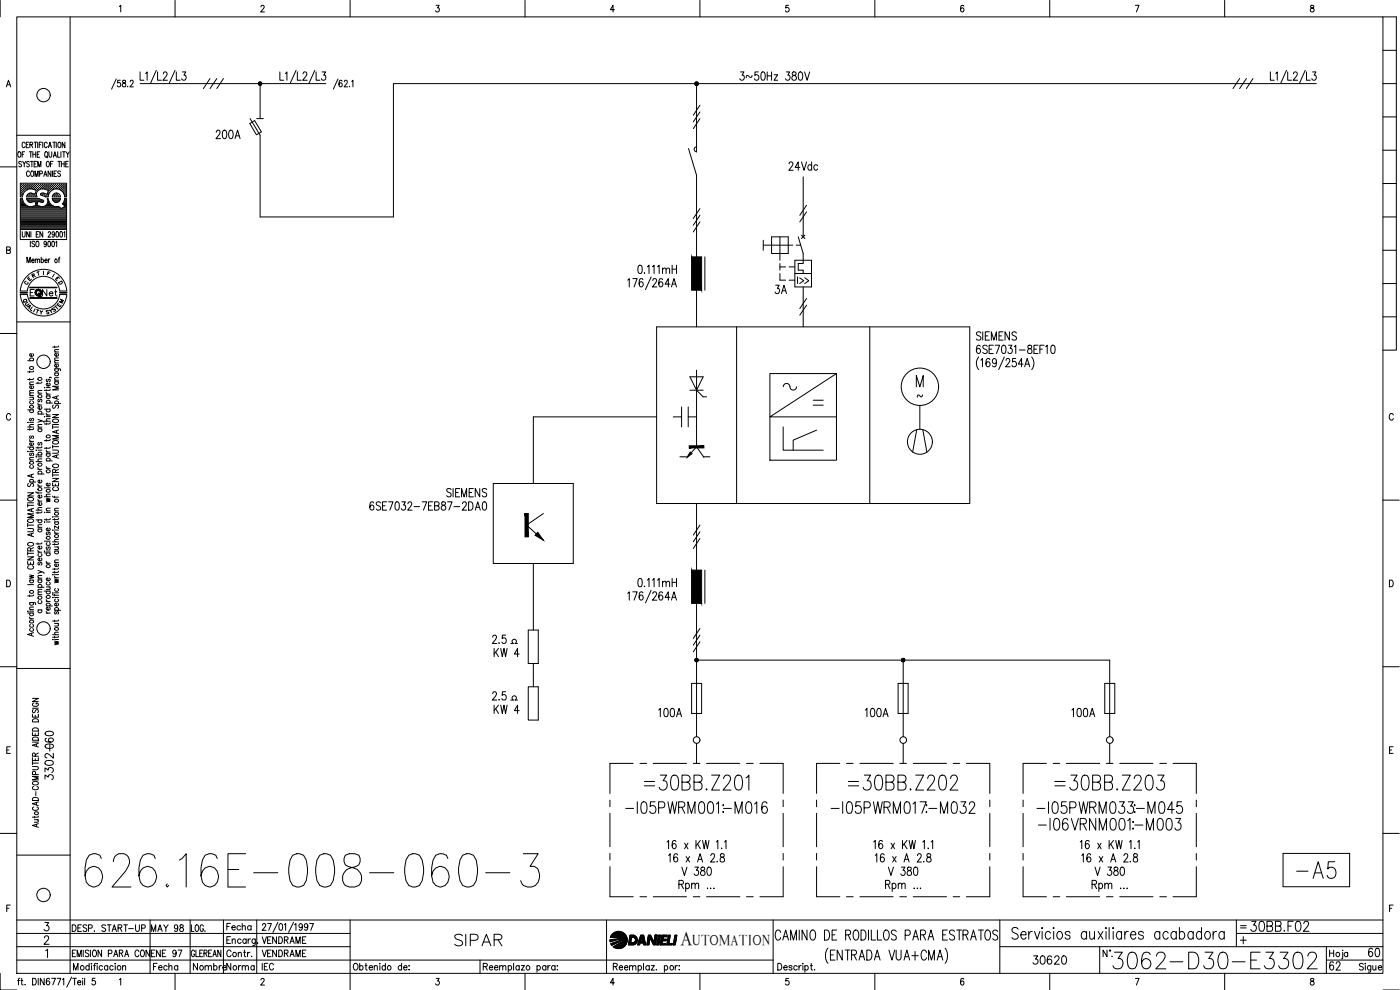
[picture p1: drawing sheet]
<svg xmlns="http://www.w3.org/2000/svg" width="420mm" height="297mm" viewBox="0 0 420 297" stroke-linecap="round" stroke-linejoin="round" font-family="sans-serif">
<defs><g id="words">
<text font-size="15" x="24.3" y="267.4">626.16E-008-060-3</text>
<text font-size="9.3" x="388.1" y="264.9">-A5</text>
<text font-size="8.8" x="332.7" y="291.7">3062-D30-E3302</text>
<g font-size="7.9">
<text x="192.3" y="238.1">=30BB.Z201</text>
<text x="253.3" y="238.1">=30BB.Z202</text>
<text x="315.4" y="238.1">=30BB.Z203</text>
</g>
<g font-size="7.1">
<text x="186.6" y="245.2">-I05PWRM001-M016</text>
<text x="248.4" y="245.2">-I05PWRM017-M032</text>
<text x="310.1" y="245.2">-I05PWRM033-M045</text>
<text x="310.4" y="250.5">-I06VRNM001-M003</text>
<text x="135.1" y="285">SIPAR</text>
</g>
<text font-size="6.6" x="374.3" y="280.8">30BB.F02</text>
<g font-size="6.2">
<text x="308.7" y="290.7">30620</text>
<text x="397.9" y="292.5">62</text>
</g>
<text font-size="5.9" x="204.2" y="283.5">A</text>
<g font-size="5.7">
<text x="220.8" y="25.4">3~50Hz 380V</text>
<text x="63.5" y="42.7">200A</text>
<text x="235.7" y="52.2">24Vdc</text>
<text x="231.4" y="89.3">3A</text>
<text x="109.7" y="154.2">6SE7032-7EB87-2DA0</text>
<text x="146.4" y="194.4">2.5</text>
<text x="147.1" y="198.3">KW 4</text>
<text x="146.4" y="211.3">2.5</text>
<text x="147.1" y="215.2">KW 4</text>
<text x="196.5" y="216.3">100A</text>
<text x="258.6" y="216.3">100A</text>
<text x="320.3" y="216.3">100A</text>
<text x="16.9" y="225.8" transform="rotate(-90 16.9 225.8)">060</text>
<text x="16.9" y="235.3" transform="rotate(-90 16.9 235.3)">3302-</text>
<text x="203.6" y="263.9">V 380</text>
<text x="265.3" y="263.9">V 380</text>
<text x="327.4" y="263.9">V 380</text>
<text x="409.6" y="288.2">60</text>
</g>
<g font-size="5.3">
<text x="44.1" y="280.8">MAY 98</text>
<text x="56.8" y="292.5">Nombre</text>
<text x="66.7" y="292.5">Norma</text>
</g>
<g font-size="4.9">
<text x="11.6" y="90">Net</text>
<text x="66.7" y="280.1">Fecha</text>
<text x="44.1" y="288.2">ENE 97</text>
<text x="77.6" y="288.2">VENDRAME</text>
<text x="77.6" y="292.1">IEC</text>
</g>
<text font-size="4.4" x="207.9" y="283.5">UTOMATION</text>
<g font-size="4">
<text x="7.1" y="85.4">E</text>
<text x="15.5" y="85.4">E</text>
<text x="16.2" y="86.4">D</text>
<text x="5.6" y="92.1">Q</text>
<text x="6.3" y="92.8">U</text>
<text x="14.5" y="94.5">S</text>
<text x="15.2" y="93.8">T</text>
<text x="16.6" y="92.1">M</text>
</g>
<g font-size="3.5">
<text x="14.5" y="84.3">I</text>
<text x="274.1" y="120.3">~</text>
<text x="371.1" y="279.8">=</text>
</g>
</g></defs>
<!-- layer: DCA_A3E2|CART -->
<g fill="none" stroke="#000" stroke-width=".3">
<path d="M0 .1v5M5 5.1h410v286.9h-410zM21 5.1v286.9M35.8 2l.4-.4v2M52.5 .1v5M78.3 2.1l.2-.4a.54 .54 0 0 1 .8 .1 .54 .54 0 0 1-.3 .8l-.8 1h1.2M105.1 .1v5M130.9 1.6h.9l-.5 .8a.6 .6 0 0 1 .5 .9 .6 .6 0 0 1-1.1-.1M157.6 .1v5M184.4 2.9h-1.2l.8-1.3v2M210.1 .1v5M236.7 1.6h-.8l-.1 .8a.62 .62 0 0 1 .9 .1 .62 .62 0 0 1-.1 .9 .62 .62 0 0 1-.9-.2"/>
<path d="M262.6 .1v5M289.2 1.8l-.4-.2a1.17 1.17 0 0 0 0 2 .59 .59 0 0 0 .5-.9 .59 .59 0 0 0-1-.1v.3M315 .1v5M340.7 1.6h1.1l-.8 2M367.5 .1v5M393.4 1.7v.5a.82 .82 0 0 1 .8 .4 .82 .82 0 0 1 0 .9 .65 .65 0 0 1-1-.4 .65 .65 0 0 1 .8-.7l.3-.3-.1-.4zM415 5.1h4.1v100h-4.1M415 15.1h4.1M1.9 26.1l.6-2 .7 2M2.2 25.4h.8M415 35.1h4.1M415 25.1h4.1"/>
<path d="M0 50.1h5M5 40.6h16M5.5 45.7l.2-.2a.86 .86 0 0 1 .6 .9 .86 .86 0 0 1-.6 .8l-.4-.6zM6.2 56.9h.1M6.2 56.3h.1M6.2 55.7h.1M6.2 57.6h.1M6.2 58.2h.1M6.2 58.8h.1M6.2 59.8h.4M6.4 57.2h.2M6.4 56.6h.2"/>
<path d="M6.4 56h.2M6.4 55.3h.2M6.4 57.9h.2M6.4 58.5h.2M6.4 48.7a.4 .4 0 0 0-.6-.2 .4 .4 0 0 0 .1 .6l.3 .2a.43 .43 0 0 1 .1 .7 .43 .43 0 0 1-.7-.2M6.5 55.2v.2M6.5 55.9v.1M6.5 56.5v.2M6.5 57.1v.2M6.5 57.8v.1M6.5 58.4v.2M6.6 46.3h.5"/>
<path d="M6.7 56.9h.2M6.7 56.3h.2M6.7 55.7h.2M6.7 57.6h.2M6.8 48.4l.5 .8 .4-.8M6.8 58.1l-.1 .1M6.8 55.6v.1M6.8 56.2v.1M6.8 56.8v.2M6.8 57.5v.1M7 57.2h.2M7 56.6h.2"/>
<path d="M7 56h.2M7 55.3h.2M7.1 55.2v.2M7.1 55.9v.1M7.1 56.5v.2M7.1 57.1v.2M7.3 49.2v.9M7.4 56.9h.1M7.4 56.3h.1M7.4 55.7h.1M7.4 45.5h-.8v1.7M7.5 55.6v.1"/>
<path d="M7.5 56.2v.1M7.5 56.8v.2M7.5 43a.47 .47 0 0 0-.6-.3 .47 .47 0 0 0-.3 .6v.4a.47 .47 0 0 0 .3 .6 .47 .47 0 0 0 .6-.4M7.7 56.6h.1M7.7 56h.1M7.7 55.3h.1M7.7 55.2v.2M7.7 55.9v.1M7.7 56.5v.2M7.9 43.4h.4M8 56.9h.1M8 56.3h.2"/>
<path d="M8 55.7h.2M8.1 55.6v.1M8.1 56.2v.1M8.1 56.8v.1M8.1 59.8h3.6M8.1 58.8h.1M8.3 56.6h.2M8.3 56h.2M8.3 55.3h.2M8.3 58.5h.2M8.4 55.2v.2M8.4 55.9v.1"/>
<path d="M8.4 56.5v.2M8.4 58.4v.2M8.6 42.7h-.7v1.6h.7M8.6 56.3h.2M8.6 55.7h.2M8.6 58.8h.2M8.7 58.2h.1M8.7 55.6v.1M8.7 56.2v.1M8.7 58.7v.2M8.8 48.7a.41 .41 0 0 0-.7-.3 .41 .41 0 0 0 .1 .7l.4 .2a.43 .43 0 0 1 .1 .7 .43 .43 0 0 1-.7-.2M8.8 45.5h.9"/>
<path d="M8.8 51.7a.47 .47 0 0 0-.5-.4 .47 .47 0 0 0-.3 .6v.4a.47 .47 0 0 0 .3 .6 .47 .47 0 0 0 .5-.3M8.9 56.6h.2M8.9 56h.2M8.9 55.3h.2M8.9 58.5h.2M9 43.4h.7v-.7h-.7v1.6M9 55.2v.2M9 55.9v.1M9 56.5v.1M9 58.4v.2M9.1 48.4h.9M9.2 45.5v1.7"/>
<path d="M9.3 56.3h.1M9.3 55.7h.1M9.3 58.2h.1M9.3 58.8h.1M9.4 55.6v.1M9.4 56.2v.1M9.4 58.1v.1M9.4 58.7v.2M9.4 43.4l.4 .9M9.4 51.4l.2-.1a.88 .88 0 0 1 .5 .8 .88 .88 0 0 1-.5 .8 1.09 1.09 0 0 1-.2-1.5zM9.6 58h-.9M9.6 58l.9 .3 .4-1.2-1-.3a2.51 2.51 0 0 0-3.2 2.3h-.6v-4.1h13.9v4.1h-.6"/>
<path d="M9.6 48.4v1.7M9.6 56.6h.1M9.6 56h.1M9.6 55.3h.1M9.6 58.5h.1M9.7 55.2v.2M9.7 55.9v.1M9.7 56.5v.1M9.7 58.4v.2M9.9 46.3h.8M9.9 45.5v1.7M9.9 56.3h.2"/>
<path d="M9.9 55.7h.2M9.9 58.8h.2M10 58.2h.1M10 55.6v.1M10 56.2v.1M10 58.7v.2M10.2 56.6h.2M10.2 56h.2M10.2 55.3h.2M10.2 58.5h.2M10.2 42.7h.8M10.2 49.2h.5"/>
<path d="M10.3 55.2v.2M10.3 55.9v.1M10.3 56.5v.2M10.3 58.4v.2M10.5 52.9v-1.6l.5 1.6 .4-1.6v1.6M10.5 56.9h.2M10.5 56.3h.2M10.5 55.7h.2M10.5 58.8h.2M10.6 42.7v1.6M10.6 55.6v.1M10.6 56.2v.1"/>
<path d="M10.6 56.8v.1M10.6 58.7v.2M10.7 58.2h.1M10.7 45.5v1.7M10.8 56.6h.2M10.8 56h.2M10.8 55.3h.2M10.9 55.2v.2M10.9 55.9v.1M10.9 56.5v.2M11 57.2h.1M11 48.4h-.8v1.7h.8"/>
<path d="M11.2 46.3h.4M11.2 56.9h.1M11.2 56.3h.1M11.2 55.7h.1M11.3 55.6v.1M11.3 56.2v.1M11.3 56.8v.2M11.3 42.7v1.6M11.3 50.1v-1.7l.5 1.7 .5-1.7v1.7M11.5 56.6h.1M11.5 56h.1M11.5 55.3h.1"/>
<path d="M11.6 55.2v.2M11.6 55.9v.1M11.6 56.5v.2M11.6 59.6h-3.6l.2 .6 .6 .4M11.7 59.6l1.2 .4 .2 .4-.3 .3-1.4-.3-.3 1.2a1.95 1.95 0 0 0 3.3-1.2l-.2-.8h.2M11.8 43.4h.4M11.8 56.3h.2M11.8 55.7h.2M11.9 52.1h.7v-.7l-.7-.1v1.6M11.9 55.6v.1M11.9 56.2v.1M11.9 45.5h-.7v1.7h.7"/>
<path d="M12.1 56.6h.2M12.1 56h.2M12.1 55.3h.2M12.2 55.2v.2M12.2 55.9v.1M12.2 56.5v.2M12.4 56.3h.2M12.4 55.7h.2M12.4 58.2h.2M12.5 42.7h-.7v1.6M12.5 55.6v.1M12.5 56.2v.1"/>
<path d="M12.5 58.1v.1M12.7 56.6h.2M12.7 56h.2M12.7 55.3h.2M12.7 58.5h.2M12.8 42.7v1.6M12.8 55.2v.2M12.8 55.9v.1M12.8 56.5v.1M12.8 58.4v.2M13.1 56.3h.2M13.1 55.7h.2"/>
<path d="M13.1 58.2h.2M13.1 52.9l.5-1.6 .5 1.6M13.2 58l.9 .3 .4-1.2-1-.3a1.75 1.75 0 0 0-2 .3 1.75 1.75 0 0 0-.4 2h-3.1l.2-.7 .6-.4M13.2 55.6v.1M13.2 56.2v.1M13.2 58.1v.1M13.2 58l-.4-.1a.42 .42 0 0 0-.5 .1 .42 .42 0 0 0 0 .5l1.4 .6M13.3 52.4h.6M13.4 56.6h.1M13.4 56h.1M13.4 55.3h.1M13.4 58.5h.1"/>
<path d="M13.5 55.2v.2M13.5 55.9v.1M13.5 56.5v.2M13.5 58.4v.2M13.5 45.7l.3-.2a.86 .86 0 0 1 .6 .9 .86 .86 0 0 1-.6 .8l-.3-.4zM13.7 59.1h.7M13.7 56.3h.2M13.7 55.7h.2M13.7 58.8h.2M13.8 55.6v.1M13.8 56.2v.1M13.8 58.7v.2"/>
<path d="M13.9 46.8l.4 .6M14 56.6h.2M14 56h.2M14 55.3h.2M14 58.5h.2M14.1 48.5l.1-.1a.86 .86 0 0 1 .6 .8 .86 .86 0 0 1-.6 .9 1.2 1.2 0 0 1-.1-1.6zM14.1 55.2v.2M14.1 55.9v.1M14.1 56.5v.2M14.1 58.4v.2M14.2 43a.47 .47 0 0 0-.6-.3 .47 .47 0 0 0-.3 .6v.4a.47 .47 0 0 0 .3 .6 .47 .47 0 0 0 .6-.4M14.4 58.8h.1"/>
<path d="M14.4 56.9h.1M14.4 56.3h.1M14.4 55.7h.1M14.4 58.2h.1M14.4 55.6v.1M14.4 56.2v.1M14.4 56.8v.2M14.4 58.1v.1M14.4 59.6l.6 1.4 1 .8M14.5 57.6h.1M14.5 44.3l.5-1.6 .5 1.6M14.6 57.2h.2"/>
<path d="M14.6 56.6h.2M14.6 56h.2M14.6 55.3h.2M14.7 45.5v1.2l.4 .5 .4-.5v-1.2M14.7 43.8h.6M14.7 57.8l-.1 .1M14.7 55.2v.2M14.7 55.9v.1M14.7 56.5v.2M14.7 57.1v.2M15 56.9h.2M15 56.3h.2"/>
<path d="M15 55.7h.2M15.1 55.6v.1M15.1 56.2v.1M15.1 56.8v.2M15.2 49.2h.5M15.3 51.3v1.6l-.9-1.6v1.6M15.3 56.6h.2M15.3 56h.2M15.3 55.3h.2M15.4 55.2v.2M15.4 55.9v.1M15.4 56.5v.2"/>
<path d="M15.6 56.3h.2M15.6 55.7h.2M15.7 56.8l-.1 .1M15.7 55.6v.1M15.7 56.2v.1M15.7 51.3v1.6M15.8 59.8h2.2M15.8 42.7h.8M15.9 56.6h.2M15.9 56h.2M15.9 55.3h.2M16 48.4h-.8v1.7"/>
<path d="M16 47.2l.5-1.7 .4 1.7M16 55.2v.2M16 55.9v.1M16 56.5v.2M16.1 58.5l-.1 .1M16.2 46.6h.6M16.2 52.1h.5M16.3 42.7v1.6M16.3 56.3h.1M16.3 55.7h.1M16.3 58.8h.1M16.3 55.6v.1"/>
<path d="M16.3 56.2v.1M16.3 58.2h.1M16.3 58.7v.2M16.4 58.2h.1M16.4 58l1.1 .1 .7 1h-2.5l.2-.7 .6-.4M16.6 56.6h.1M16.6 56h.1M16.6 55.3h.1M16.6 58.5h.1M16.6 55.2v.2M16.6 55.9v.1M16.6 56.5v.1"/>
<path d="M16.6 58.4v.2M16.9 42.7v1.6M16.9 56.3h.2M16.9 55.7h.2M16.9 58.2h.2M16.9 58.8h.2M17 51.3h-.8v1.6h.8M17 55.6v.1M17 56.2v.1M17 58.1v.1M17 58.7v.2M17.2 56.6h.2"/>
<path d="M17.2 56h.2M17.2 55.3h.2M17.2 58.5h.2M17.3 55.2v.2M17.3 55.9v.1M17.3 56.5v.1M17.3 58.4v.2M17.3 45.5v1.7h.7M17.4 48.4h.8M17.5 42.9l.2-.2a.86 .86 0 0 1 .6 .8 .86 .86 0 0 1-.6 .8l-.3-.6zM17.5 56.3h.2M17.5 55.7h.2"/>
<path d="M17.5 58.8h.2M17.6 55.6v.1M17.6 56.2v.1M17.6 58.7v.2M17.8 48.4v1.7M17.8 56.6h.2M17.8 56h.2M17.8 55.3h.2M17.9 55.2v.2M17.9 55.9v.1M17.9 56.5v.2M18.2 51.5l-.3-.2-.6 .2 .1 .4 .8 .6-.3 .4-.6-.2"/>
<path d="M18.2 56.9h.1M18.2 56.3h.1M18.2 55.7h.1M18.2 55.6v.1M18.2 56.2v.1M18.2 56.8v.2M18.3 45.5v1.7M18.4 49.2h.9M18.4 48.4v1.7M18.5 56.6h.1M18.5 56h.1M18.5 55.3h.1"/>
<path d="M18.5 57.1l.1 .1M18.5 55.2v.2M18.5 55.9v.1M18.5 56.5v.2M18.8 45.5h.8M18.8 56.9h.2M18.8 56.3h.2M18.8 55.7h.2M18.9 57.5l.1 .1M18.9 55.6v.1M18.9 56.2v.1M18.9 56.8v.2"/>
<path d="M19.1 57.2h.2M19.1 56.6h.2M19.1 56h.2M19.1 55.3h.2M19.1 57.9h.2M19.2 45.5v1.7M19.2 55.2v.2M19.2 55.9v.1M19.2 56.5v.2M19.2 57.1v.2M19.2 57.8v.1M19.2 58.3l.2 .8"/>
<path d="M19.2 58.3a2.47 2.47 0 0 0-2.7-1.6 2.47 2.47 0 0 0-2.1 2.4M19.3 48.4v1.7M19.4 59.6h.6v9.3h-13.9v-9.3h.6l.6 1.4 1 .8M19.4 59.6l-.2 .7M19.4 56.9h.2M19.4 56.3h.2M19.4 55.7h.2M19.4 57.6h.2M19.4 58.2h.2M19.5 42.7v1.6l-.8-1.6v1.6M19.5 58.8h.1M19.5 59.8h.4"/>
<path d="M19.5 55.6v.1M19.5 56.2v.1M19.5 56.8v.2M19.5 57.5v.1M19.5 58.1v.1M19.5 58.7v.2M19.7 49.2h.5M19.7 57.2h.2M19.7 56.6h.2M19.7 56h.2M19.7 55.3h.2M19.7 57.9h.2"/>
<path d="M19.7 58.5h.2M19.8 45.5l.5 .8 .5-.8M19.8 55.2v.2M19.8 55.9v.1M19.8 56.5v.2M19.8 57.1v.2M19.8 57.8v.1M19.8 58.4v.2M20.3 46.3v.9M20.5 48.4h-.8v1.7h.8M415 55.1h4.1M415 45.1h4.1"/>
<path d="M2 75l1-.1 .1-.2-.1-.5-1-.1v2l1-.2 .1-.5-.4-.4M6.1 68.9v3h13.9v-3M6.2 64.5h13.7M6.2 64.2h13.7M6.2 63.9h13.7M6.2 63.6h13.7M6.2 63.3h13.7M6.2 62.9h13.7M6.2 62.6h12M6.2 62.3h11.7M6.2 62h2.3M6.2 61.7h1.6"/>
<path d="M6.2 61.4h1.2M6.2 61h1M6.2 60.7h.7M6.2 60.4h.6M6.2 60.1h.5M6.2 64.8h13.7M6.2 65.2h13.7M6.2 65.5h13.7M6.2 65.8h13.7M6.2 66.1h13.7M6.2 66.4h13.7M6.2 66.7h13.7"/>
<path d="M6.2 67.1h13.7M6.2 67.4h13.7M6.2 67.7h13.7M6.2 68h13.7M6.2 68.4h13.7M6.2 68.7h13.7M6.7 69.5v1.4l.3 .2 .5-.4v-1.2M8.1 78.8v-1.6l.5 1.6 .5-1.6v1.6M8.2 60.1h4.5M8.5 60.4h1.7M8.7 60.7l.7 .1 1.1-.4 .3 1.2-1.3 .4-1.3-.2M8.8 69.5v1.6l-.8-1.6v1.6"/>
<path d="M9.1 72.4v1.6M9.3 69.5v1.6M9.5 78.2h.7l-.1-.4a.46 .46 0 0 0-.6 .5 .46 .46 0 0 0 .7 .3M9.9 62h2.1M10.4 72.6l-.3-.2-.5 .2 .1 .4 .6 .3 .1 .5-.3 .2-.5-.2M10.6 78l.3-.3 .3 .1v1M10.6 77.7v1.1M10.6 60.4h.7M10.7 60.7h.5M10.8 61h.3M10.8 61.7h.3M10.8 61.4h.2"/>
<path d="M10.9 70.3h.4M11.1 72.4a.86 .86 0 0 1 .6 .8 .86 .86 0 0 1-.6 .8 1.14 1.14 0 0 1 0-1.6zM11.2 78l.3-.3 .3 .1 .1 1M11.6 69.5h-.7v1.6h.7M11.7 60.4h1.3M12.4 78v-.2a.5 .5 0 0 1 .6 .5 .5 .5 0 0 1-.6 .5v-.2M12.4 77.2v1.6M12.8 69.5v1.6l-.8-1.6v1.6M13.3 62h2.9M13.5 78.2h.7l-.1-.4a.46 .46 0 0 0-.6 .5 .46 .46 0 0 0 .7 .3M13.9 61.7h1.6M13.9 72.9l-.1 .4a.45 .45 0 0 1-.6-.4 .45 .45 0 0 1 .6-.4l.1 1.2-.3 .3-.3-.2"/>
<path d="M14.2 61.4h.9M14.4 61h.5M14.4 60.7h.2M14.5 60.4h.1M14.5 69.9l.2-.4h.2l.3 .5-.8 1.1h.8M14.5 72.5l.2-.1a.96 .96 0 0 1 0 1.6l-.3-.3zM14.5 77.7v1.1M15 77.7l-.3 .1-.2 .4M15.7 72.5l.2-.1a.96 .96 0 0 1 0 1.6l-.3-.3zM15.9 60.1h2M16 61.8l.6 .2a1.45 1.45 0 0 1 1.7 .6l1.1-.6M16.2 60.4h1.4"/>
<path d="M16.3 70l-.1 .4a.45 .45 0 0 1-.6-.4 .45 .45 0 0 1 .6-.4l.1 1.3-.3 .2-.3-.2M16.4 60.7h1M16.5 60.6l-.6-.4-.2-.6h2.5l-.3 .6-.5 .4M16.7 72.7l.3-.3v1.6M16.9 69.6l.2-.1a.92 .92 0 0 1 .5 .8 .92 .92 0 0 1-.5 .8l-.3-.2zM17.5 77.7h.4M18 77.2l-.3 .3v1.3M18.1 69.6l.2-.1a.96 .96 0 0 1 0 1.6l-.3-.2zM18.5 62.6h1.4M19 61h.9M19 62.3h.9M19 61.4h.9"/>
<path d="M19.1 69.8l.3-.3v1.6M19.2 60.7h.7M19.2 60.3l-.5 .9 .8 .7M19.3 60.4h.6M19.3 61.7h.6M19.4 60.1h.5M19.6 62h.3M415 75.1h4.1M415 65.1h4.1M5 96.6h16M6.1 87.3h2.1M6.1 87.3a7 7 0 0 1 7-6.5 7 7 0 0 1 6.9 6.5"/>
<path d="M6.1 88.3a7 7 0 0 0 7 6.5 7 7 0 0 0 6.9-6.5M8.2 87.3a4.9 4.9 0 0 1 4.9-4.4 4.9 4.9 0 0 1 4.8 4.4M8.2 88.3a4.9 4.9 0 0 0 4.9 4.4 4.9 4.9 0 0 0 4.8-4.4M9 86.2h8.1v.1h-8.1M9 89.3h8.1v.2h-8.1zM9.1 86.3h7.9M9.1 89.4h7.9M10.2 86.9h-1.1v1.9M11 92.9l.7 .2M11.3 93l-.3 1M11.4 81.6l.2 1M11.7 81.5l-.7 .2"/>
<path d="M12 93.2l.4 .5 .4-.4M12.4 93.7l-.1 .6M13 81.4v1M415 95.1h4.1M415 85.1h4.1M0 100.1h5M8.3 108.2h1.8M8.9 111.3v.5M8.9 113.6v.5M8.9 119.2h1.2M8.9 118.6h1.2M8.9 115.4h1.2"/>
<path d="M9.1 108.2l-.1-.1a.53 .53 0 0 1 .5-.7 .53 .53 0 0 1 .5 .7l-.2 .1M9.7 119.2l.4 .3-.1 .4-1.1 .1M9.8 115.8l.2 .1a.52 .52 0 0 1-.5 .7 .52 .52 0 0 1-.4-.7l.3-.1v.8M9.8 106.1a.49 .49 0 0 1 0 .7 .49 .49 0 0 1-.7 0 .49 .49 0 0 1 0-.6l.3-.1v.8M10.1 117.9l-1.1 .1-.1 .3 .3 .3M10.1 117.2h-1.1l-.1 .3 .3 .4M10.1 114.6l-1.1 .1-.1 .3 .3 .4M10.1 113.5l-.4 .4h-1.4M10.1 111.2l-.1 .3-1.7 .1M11.4 114.7v.5M11.4 118h1.2M11.6 119.8l-.2 .3 .2 .5 .5-.8h.4l.1 .5-.3 .3"/>
<path d="M12.6 117.2h-1.1l-.1 .4 .3 .4M12.6 114.6l-.4 .4h-1.4M13.3 116.3h.2zM13.9 117.7l.1 .4 .4 .2M13.9 116.9v.4M13.9 118.8h1.2M13.9 118.3h1.2M13.9 116.3h1.2M14.1 118.8a.55 .55 0 0 0 .3 .9 .55 .55 0 0 0 .7-.7l-.3-.2M14.1 113.8l-.2 .2 .2 .5 .5-.7h.4l.1 .4-.3 .3M14.8 115l.2 .1a.52 .52 0 0 1-.5 .7 .52 .52 0 0 1-.4-.8h.3v.8M15 113.2v.2v-.2l.5 .2"/>
<path d="M15.1 116.8l-.1 .3h-1.7M16.4 110.6l1.6 .1 .1 .5M16.4 103.8v.5M16.4 114.5h1.2M16.4 114.1h1.2M16.4 111.9h1.2M16.4 108.9h1.2M16.4 105.6h1.2M16.6 114.5l-.1 .2a.53 .53 0 0 0 .5 .7 .53 .53 0 0 0 .5-.7l-.2-.2M16.6 111.9l-.1 .2a.51 .51 0 0 0 .5 .7 .51 .51 0 0 0 .3-.9M16.6 110.6l-.1 .2a.53 .53 0 0 0 .5 .7 .53 .53 0 0 0 .5-.7l-.2-.2M17 118.9v.7"/>
<path d="M17.3 109.3a.49 .49 0 0 1 0 .7 .49 .49 0 0 1-.7 0 .49 .49 0 0 1 0-.6l.3-.1v.8M17.3 106l.2 .2a.52 .52 0 0 1-.5 .7 .52 .52 0 0 1-.4-.8l.3-.1v.9M17.6 118.7l-1.8 .6 1.8 .5M17.6 115.9h-1.8l1.8 .5-1.8 .6h1.8M17.6 113.3l-1.1 .1-.1 .3 .3 .4M17.6 108.1l-1.1 .1-.1 .4 .3 .3M17.6 107.4l-1.1 .1-.1 .3 .3 .3M17.6 104.9h-1.1l-.1 .4 .3 .3M17.6 103.8l-.4 .3h-1.4M3.2 124.5a.63 .63 0 0 0-.8-.4 .63 .63 0 0 0-.5 .7v.5a.63 .63 0 0 0 .5 .8 .63 .63 0 0 0 .8-.5M8.3 135.5h.2zM8.3 126.7h.2z"/>
<path d="M8.3 128.1h1.8M8.3 134.1h1.8M8.3 123h1.8M8.9 131.9l.1 .3 .4 .2M8.9 128.6v.5M8.9 138h1.2M8.9 135.5h1.2M8.9 132.4h1.2M8.9 126.7h1.2M9.1 139.7l-.1 .2a.51 .51 0 0 0 .6 .6 .51 .51 0 0 0 .2-.8M9.1 135.9l-.2 .3 .1 .4h.3l.3-.6 .2-.1 .3 .3-.3 .5M9.1 134.1l-.1 .2a.51 .51 0 0 0 .6 .7 .51 .51 0 0 0 .2-.9"/>
<path d="M9.1 130.8l-.2 .2 .2 .6 .5-.7h.4l.1 .4-.3 .3M9.1 125.5l-.2 .3 .2 .5 .5-.7h.4l.1 .4-.3 .3M9.1 123l-.1 .1a.51 .51 0 0 0 .6 .7 .51 .51 0 0 0 .2-.8M9.1 120.4a.55 .55 0 0 0 .3 .9 .55 .55 0 0 0 .7-.7l-.3-.2M9.8 132.9l.2 .1a.52 .52 0 0 1-.5 .7 .52 .52 0 0 1-.4-.8h.3v.8M10.1 137.2l-1.1 .1-.1 .4 .3 .3M10.1 128.5l-.4 .4h-1.4M10.1 127.4l-1.1 .1-.1 .3 .3 .3M10.8 135.1h.2zM10.8 138.5h1.8M10.8 136.5h1.8M10.9 137.1h.1"/>
<path d="M11.4 125.8l1.2 .5-1.2 .4M11.4 120.9l.1 .4 .4 .2M11.4 134.1v.5M11.4 137.1h1.2M11.4 135.1h1.2M11.4 128.7h1.2M11.4 128.2h1.2M11.4 124.2h1.8M11.4 121.5h1.2M11.6 136.5l-.1-.1a.52 .52 0 0 1 .5-.7 .52 .52 0 0 1 .3 .8M11.6 132.7l-.2 .3 .1 .5h.3l.3-.7 .2-.1 .3 .3-.3 .5M11.6 128.7a.49 .49 0 0 0 0 .7 .49 .49 0 0 0 .7 0 .49 .49 0 0 0 0-.7"/>
<path d="M11.6 124.2a.51 .51 0 0 1 0-.7 .51 .51 0 0 1 .7 0 .51 .51 0 0 1 0 .7M12.3 121.9a.5 .5 0 0 1 .1 .8 .5 .5 0 0 1-.7 0 .5 .5 0 0 1 0-.8h.2v.9M12.6 137.7l-1.1 .1-.1 .3 .3 .4M12.6 134l-.4 .4h-1.4M12.6 127.4h-1.1l-.1 .4 .3 .4M12.6 126.3l.5 .2 .1 .3M13.3 125h.2zM13.3 126.4h1.8M13.3 122.8h1.8M13.9 140l.1 .3 .4 .2M13.9 135.1l.1 .3 .4 .2M13.9 123.9l.1 .4 .4 .2"/>
<path d="M13.9 126.9v.5M13.9 131.9v.5M13.9 134.2v.5M13.9 138.3h1.8M13.9 136.1h1.2M13.9 135.6h1.2M13.9 125h1.2M13.9 124.5h1.2M13.9 120.9h1.8M14.1 138.3l-.1-.1a.52 .52 0 0 1 .5-.8 .52 .52 0 0 1 .3 .9M14.1 136.1a.55 .55 0 0 0 .3 .9 .55 .55 0 0 0 .7-.6l-.3-.3M14.1 122.8l-.1 .1a.52 .52 0 0 0 .5 .7 .52 .52 0 0 0 .3-.8"/>
<path d="M14.1 120.9l-.1-.1a.52 .52 0 0 1 .5-.7 .52 .52 0 0 1 .3 .8M15.1 134.1l-.1 .3-1.7 .1M15.1 131.8l-.4 .4h-1.4M15.1 126.8l-.4 .4h-1.4M15.1 125.6l-1.1 .1-.1 .4 .3 .3M15.8 135h1.3l.5 .5-.1 .3-.4 .2h-1.3M15.8 124.4h1.8l-1.8 .9h1.8M15.8 128.1h1.8M15.8 127.6v1M15.8 133.5v1M15.8 134h1.8M15.8 127.4h1.8"/>
<path d="M15.9 139.5a.89 .89 0 0 1 1-.3 .89 .89 0 0 1 .6 .8 .88 .88 0 0 1-1 .4 .88 .88 0 0 1-.6-.9zM15.9 132.4a.88 .88 0 0 1 1-.3 .88 .88 0 0 1 .6 .9 .89 .89 0 0 1-1 .3 .89 .89 0 0 1-.6-.9zM15.9 126a.89 .89 0 0 1 1-.3 .89 .89 0 0 1 .6 .8 .88 .88 0 0 1-1 .4 .88 .88 0 0 1-.6-.9zM16 121.5l-.2 .4 .2 .6 .5-.1 .3-.7h.7l.1 .5-.3 .3M16.4 121.1h1.8M16.6 121.1l-.1-.1a.53 .53 0 0 1 .5-.7 .53 .53 0 0 1 .5 .7l-.2 .1M17 129.2v.7M17 136.6v.7M17.6 136.4l-1.8 .6 1.8 .5M17.6 130.7h-1.8l1.8 .5-1.8 .5h1.8M17.6 129l-1.8 .6 1.8 .5M418.2 124.5a.63 .63 0 0 0-.8-.4 .63 .63 0 0 0-.5 .7v.5a.63 .63 0 0 0 .5 .8 .63 .63 0 0 0 .8-.5"/>
<path d="M0 150.1h5M8.3 158.6h1.5l.3 .4-.1 .3-.4 .2h-1.3M8.3 147.9h1.8l-1.8 .9h1.8M8.3 151.2v.9M8.3 157v1M8.3 157.6h1.8M8.3 151.6h1.8M8.3 150.9h1.8M8.4 155.9a.88 .88 0 0 1 1-.3 .88 .88 0 0 1 .6 .9 .88 .88 0 0 1-1 .3 .88 .88 0 0 1-.6-.9zM8.4 149.5a.88 .88 0 0 1 1-.3 .88 .88 0 0 1 .6 .9 .88 .88 0 0 1-1 .3 .88 .88 0 0 1-.6-.9zM8.6 145.1l-.3 .3 .3 .6 .4-.1 .2-.6a.48 .48 0 0 1 .7-.2 .48 .48 0 0 1 .1 .8l-.2 .1M8.9 144.6h1.8"/>
<path d="M9.1 144.6a.55 .55 0 0 1 .3-.9 .55 .55 0 0 1 .7 .7l-.3 .2M9.5 142.4v.7M9.5 152.7v.7M10.1 159.9l-1.8 .6 1.8 .5M10.1 154.2h-1.8l1.8 .5-1.8 .6h1.8M10.1 152.5l-1.8 .6 1.8 .5M10.1 142.2l-1.8 .6 1.8 .5M10.8 147.5l.3 .4h1.5M10.8 156h1.8M10.8 153.1h1.8M11.4 149.8l.1 .3 .4 .3M11.4 145.3l.1 .4 .4 .2"/>
<path d="M11.4 140.2l.1 .4 .4 .2M11.4 147.6v.5M11.4 153.6v.5M11.4 158.7h1.2M11.4 158.2h1.2M11.4 150.4h1.2M11.4 145.9h1.2M11.4 142.2h1.8M11.4 140.8h1.2M11.6 158.7a.51 .51 0 0 0 0 .8 .51 .51 0 0 0 .7 0 .51 .51 0 0 0 0-.8M11.6 156a.51 .51 0 0 0 0 .7 .51 .51 0 0 0 .7 0 .51 .51 0 0 0 0-.7M11.6 142.2a.51 .51 0 0 1 0-.7 .51 .51 0 0 1 .7 0 .51 .51 0 0 1 0 .7"/>
<path d="M12.3 150.8a.51 .51 0 0 1 0 .7 .51 .51 0 0 1-.7 .1 .51 .51 0 0 1 0-.7l.3-.1v.9M12.3 148.5a.5 .5 0 0 1 .1 .8 .5 .5 0 0 1-.7 0 .5 .5 0 0 1 0-.8h.2v.9M12.3 144a.51 .51 0 0 1 0 .7 .51 .51 0 0 1-.7 .1 .51 .51 0 0 1 0-.7l.3-.1v.9M12.6 157.4l-1.1 .1-.1 .4 .3 .3M12.6 153.5l-.4 .4h-1.4M12.6 152.3h-1.1l-.1 .4 .3 .4M13.3 156.6h.2zM13.3 153.7h.2zM13.3 149h1.8M13.3 146.4h1.8M13.9 149.5l1.2 .3-1.2 .2 1.2 .3-1.2 .3M13.9 156.6h1.2"/>
<path d="M13.9 155.6v.6M13.9 153.7h1.2M13.9 153.3h1.2M13.9 140.5h1.2M14.1 159.7l-.2 .3 .1 .4h.3l.3-.6 .2-.1 .3 .3-.3 .5M14.8 158.4a.5 .5 0 0 1 0 .7 .5 .5 0 0 1-.6 .1 .5 .5 0 0 1-.1-.7l.3-.1v.9M14.8 145l.2 .1a.53 .53 0 0 1-.5 .7 .53 .53 0 0 1-.4-.8h.3v.8M15.1 155.6l-.4 .3h-1.4M15.1 152.5l-1.1 .1-.1 .3 .3 .4M15.1 148.3h-1.1l-.1 .4 .3 .3M15.8 159h.2zM15.8 155.1h.2z"/>
<path d="M15.8 148.8l.3 .4h1.5M15.8 144.9v.9h1.8v-.9M15.8 143.5h1.8l-1.8 1h1.8M15.8 142.5h1.8M15.8 142v1M16.2 146.2a.53 .53 0 0 0-.4 .7 .53 .53 0 0 0 .7 .3h.4a.53 .53 0 0 0 .7-.3 .53 .53 0 0 0-.5-.7M16.4 159.5l.1 .3 .4 .2M16.4 156.6h1.2M16.4 153.3h1.2M16.4 148.9v.5M16.4 155.6v.5M16.4 159h1.2"/>
<path d="M16.4 155.1h1.2M16.6 156.6a.55 .55 0 0 0 .3 .9 .55 .55 0 0 0 .7-.7l-.3-.2M16.6 141.8v-.9h-.7l-.1 .9h1.8M16.6 145.3v.5M17.6 157.8v.8l-1.2-.8v.8M17.6 155.5l-.4 .4h-1.4M17.6 152.5l-1.1 .1-.1 .3 .3 .4M17.6 140.8l-1 .5M415 150.1h4.9M2 174.1a1.01 1.01 0 0 1 1.2 1 1.01 1.01 0 0 1-1.2 1zM8.3 168.4v.9h1.8v-.9M8.3 167.1h1.8l-1.8 .9h1.8"/>
<path d="M8.3 175.4h1.8M8.3 166h1.8M8.3 165.6v.9M8.4 163a.88 .88 0 0 1 1-.3 .88 .88 0 0 1 .6 .9 .88 .88 0 0 1-1 .3 .88 .88 0 0 1-.6-.9zM8.7 169.7a.52 .52 0 0 0-.4 .7 .52 .52 0 0 0 .7 .4h.4a.52 .52 0 0 0 .7-.4 .52 .52 0 0 0-.4-.7M8.9 172.5l1.2 .2-1.2 .3 1.2 .3-1.2 .3M8.9 178.5v.5M8.9 174.1h1.2M9.1 174.1a.55 .55 0 0 0 .3 .9 .55 .55 0 0 0 .7-.7l-.3-.2M9.1 165.3v-.8h-.7l-.1 .8h1.8M9.1 168.8v.5M9.5 160.1v.7"/>
<path d="M10.1 178.5l-.4 .3h-1.4M10.1 164.3l-1 .5M11.4 171.1l1.2 .5-1.2 .4M11.4 165.1l.1 .4 .4 .2M11.4 178.4h1.2M11.4 176.2h1.8M11.4 174h1.2M11.4 173.5h1.2M11.4 165.7h1.2M11.4 162.9v.5M11.6 176.2a.49 .49 0 0 1 0-.7 .49 .49 0 0 1 .7 0 .49 .49 0 0 1 0 .7M11.6 174a.51 .51 0 0 0 0 .7 .51 .51 0 0 0 .7 0 .51 .51 0 0 0 0-.7"/>
<path d="M11.6 168.7l-.2 .3 .2 .5 .5-.7h.4l.1 .4-.3 .3M11.6 166.1a.51 .51 0 0 0 0 .7 .51 .51 0 0 0 .7 0 .51 .51 0 0 0 0-.7M12.3 167.4a.5 .5 0 0 1 .1 .8 .5 .5 0 0 1-.7 0 .5 .5 0 0 1 0-.8h.2v.9M12.3 163.9a.5 .5 0 0 1 .1 .6 .5 .5 0 0 1-.7 .1 .5 .5 0 0 1-.1-.7h.3v.8M12.6 177.6l-1.1 .1-.1 .3 .3 .4M12.6 176.8l-1.1 .1-.1 .3 .3 .4M12.6 172.7h-1.1l-.1 .4 .3 .4M12.6 171.6l.5 .2 .1 .3M12.6 162.8l-.1 .3-1.7 .1M13.3 165.3h.2zM13.3 177.4h1.8M13.3 165.9h1.8"/>
<path d="M13.3 162.4h1.8M13.9 179.9l.1 .3 .4 .3M13.9 168.4l.1 .4 .4 .2M13.9 176.1h1.2M13.9 169h1.2M13.9 165.3h1.2M14.1 177.4l-.1 .1a.52 .52 0 0 0 .5 .7 .52 .52 0 0 0 .3-.8M14.1 174.7l-.1 .1a.52 .52 0 0 0 .5 .8 .52 .52 0 0 0 .3-.9M14.1 165.9a.49 .49 0 0 0 0 .7 .49 .49 0 0 0 .7 0 .49 .49 0 0 0 0-.7M14.1 164.1l-.2 .3 .2 .5 .5-.7h.4l.1 .4-.3 .3M14.1 162.8a.49 .49 0 0 0 0 .7 .49 .49 0 0 0 .7 0 .49 .49 0 0 0 0-.7M14.7 176.1l.4 .3-.1 .4-1.1 .1"/>
<path d="M14.8 173.4l.2 .2a.52 .52 0 0 1-.5 .7 .52 .52 0 0 1-.4-.8l.3-.1v.9M15.8 179.3h.2zM15.8 178.3l.3 .3h1.5M15.8 177.9h.2zM15.8 172.4h.2zM15.8 162.6h1.8M16.4 173.8l1.2 .3-1.2 .2 1.2 .3-1.2 .3M16.4 172.8l.1 .4 .4 .2M16.4 165.3h1.2M16.4 163.1v.5M16.4 170.5v.5M16.4 171.4v.5"/>
<path d="M16.4 178.3v.5M16.4 179.3h1.2M16.4 177.9h1.2M16.4 173.4h1.2M16.4 172.4h1.2M16.4 168.8h1.2M16.4 164.1h1.2M16.4 160h1.2M16.6 179.7l-.1 .2a.52 .52 0 0 0 .5 .7 .52 .52 0 0 0 .3-.9M16.6 176.6a.55 .55 0 0 0 .3 .9 .55 .55 0 0 0 .7-.6l-.3-.3M16.6 165.3l-.1 .2a.52 .52 0 0 0 .5 .7 .52 .52 0 0 0 .3-.9M17.2 164.1l.4 .4-.1 .3-1.1 .1"/>
<path d="M17.3 169.2a.49 .49 0 0 1 0 .7 .49 .49 0 0 1-.7 0 .49 .49 0 0 1 0-.7h.3v.8M17.6 171.4l-.4 .3h-1.4M17.6 170.4l-.4 .4h-1.4M17.6 168l-1.1 .1-.1 .3 .3 .4M17.6 163l-.4 .4h-1.4M17.6 161.8l-1.1 .1-.1 .3 .3 .4M417 174.1a1.01 1.01 0 0 1 1.2 1 1.01 1.01 0 0 1-1.2 1zM8.3 183.4h.2zM8.3 183.9h1.8M8.9 185.1l.1 .3 .4 .3M8.9 180.8h1.6l.1 .6M8.9 185.7h1.2"/>
<path d="M8.9 183.4h1.2M8.9 182.9h1.2M9.1 188.6l-.1 .1a.52 .52 0 0 0 .5 .7 .52 .52 0 0 0 .3-.8M9.1 187.4l-.1 .1a.52 .52 0 0 0 .5 .7 .52 .52 0 0 0 .3-.8M9.1 183.9l-.1 .2a.52 .52 0 0 0 .5 .7 .52 .52 0 0 0 .3-.9M9.1 180.8l-.1 .1a.53 .53 0 0 0 .5 .7 .53 .53 0 0 0 .5-.7l-.2-.1M9.5 190v.7M10.1 189.8l-1.8 .6 1.8 .5M10.1 182.1l-1.1 .1-.1 .4 .3 .3M11.4 183h1.2M11.6 183a.51 .51 0 0 0 0 .7 .51 .51 0 0 0 .7 0 .51 .51 0 0 0 0-.7M11.6 180.2a.51 .51 0 0 0 0 .8 .51 .51 0 0 0 .7 0 .51 .51 0 0 0 0-.8"/>
<path d="M13.9 183.4l.1 .4 .4 .2M13.9 184h1.2M13.9 181.8h1.8M13.9 180.5h1.2M14.1 181.8a.49 .49 0 0 1 0-.7 .49 .49 0 0 1 .7 0 .49 .49 0 0 1 0 .7M14.8 182.2l.2 .2a.53 .53 0 0 1-.5 .7 .53 .53 0 0 1-.4-.8l.3-.1v.9M15.8 191.9h.2zM15.8 190.4h1.8M16.4 192.3l1.2 .3-1.2 .3 1.2 .3-1.2 .2M16.4 191.9h1.2M16.4 186v.5M16.4 190.9v.5"/>
<path d="M16.4 187.1h1.2M16.4 183.1h1.8M16.6 183.5l-.2 .3 .2 .5 .5-.7h.4l.1 .4-.3 .3M16.6 183.1l-.1-.1a.51 .51 0 0 1 .5-.7 .51 .51 0 0 1 .3 .8M17.2 187.1l.4 .3-.1 .4h-1.1M17.3 181l.2 .1a.52 .52 0 0 1-.5 .7 .52 .52 0 0 1-.4-.8h.3v.8M17.6 190.9l-.4 .3h-1.4M17.6 189.7l-1.1 .1-.1 .3 .3 .3M17.6 186l-.4 .3h-1.4M0 200.1h5M5 200.6h16M415 200.1h4.9"/>
<path d="M2 225h.7M3.1 224.1h-1.1v1.9h1.1M417 225h.7M418.1 224.1h-1.1v1.9h1.1M0 250h5M5 256.6h16M415 250h4.9M2 272.5h.7M3.1 271.6h-1.1v1.9M5 276h410M45 276v16M57.1 276v16"/>
<path d="M67.1 276v16M77 276v16M105.1 276v21M182 276v16M184.1 279.9h3.1M184.4 279.8h2.5M184.6 279.7h2.1M185 279.6h1.3M232 276v16M300.1 276v16M371.1 276v8M417 272.5h.7"/>
<path d="M418.1 271.6h-1.1v1.9M0 292v5h5M5 280.1h100.1M5 284h100.1M5 288.1h227M5.3 294.2h.6M6 293.5l-.4 .1-.1 .3v1.6M6.3 294.2h.6M6.5 293.5v1.6l.1 .3 .3 .1M7.5 295.3l.1 .1M9.8 293.5a1 1 0 0 1 1.1 1 1 1 0 0 1-1.1 1zM11.5 293.5v2"/>
<path d="M13.3 293.5v2l-1.2-2v2M14.9 293.8l-.4-.3a1.12 1.12 0 0 0-.1 2 .56 .56 0 0 0 .6-.5 .56 .56 0 0 0-.5-.6 .56 .56 0 0 0-.6 .4M15.5 293.5h1.1l-.8 2M17.1 293.5h1.1l-.8 2M18.8 293.9l.3-.4v2M21.5 293.1l-1.5 3.1M21.8 293.5h1.1M22.4 293.5v2M23.3 294.8h1l-.1-.4a.57 .57 0 0 0-.8 .1 .57 .57 0 0 0 .1 .8 .57 .57 0 0 0 .8-.1M24.8 293.5v.2zM24.8 294.2v1.3M25.4 293.5v2"/>
<path d="M28.5 293.5h-.8l-.1 .9a.63 .63 0 0 1 1 0 .63 .63 0 0 1-.1 .9 .63 .63 0 0 1-.9-.2M35.8 293.9l.4-.3v2M52.5 292v5M78.3 294l.2-.3a.54 .54 0 0 1 .8 .1 .54 .54 0 0 1-.3 .8l-.8 1h1.2M130.9 293.6h.9l-.5 .7a.6 .6 0 0 1 .5 1 .6 .6 0 0 1-1.1-.1M144.1 288.1v3.9M157.6 292v5M183 282.4h.9M183 282.2h1.4M183 282.1h1.9M183.1 282.5h.3M183.1 282.6l-.1-.6 3.2-.3-3.1 .9"/>
<path d="M183.2 281.3h4.7M183.2 282h2.2M183.2 281.2h4.9M183.3 281h4.7M183.3 283.2h1.3M183.3 280.9h4.7M183.4 280.7h4.5M183.4 283.3h.9M183.4 283.4h.6M183.5 280.6h4.3M183.6 280.5h4.1M183.6 283h1.3"/>
<path d="M183.7 280.4h3.9M183.7 280.3a2.57 2.57 0 0 1 4.4 .9l-2 .3-.2-.2h-2.7zM183.8 283.6h-.2l-.3-.4 3.2-1.2 .2 .2-3.1 1.5M183.8 280.2h3.7M184 280.1h3.3M184 282.9h1.2M184.1 284.1h3.1M184.1 281.8h1.8M184.1 284h3.3M184.3 284.3h2.7M184.4 282.8h1M184.4 294.9h-1.2l.8-1.3v2"/>
<path d="M184.4 283.9h3.1M184.5 284.4h2.3M184.6 283.7h3.1M184.7 282.6h1M184.8 284.6h1.7M184.9 283.6h2.8M185.1 282.5h.9M185.1 283.4h2.7M185.2 281.7h1M185.3 283.3h2.6M185.5 282.4h.8M185.6 283.2h2.4"/>
<path d="M185.8 283h2.2M185.8 282.2h.8M186 281.4h.7M186.1 282.9h2M186.2 282.1h.4M186.3 282.8h1.8M186.4 281.8l1.1-.2-1 .3zM186.4 281.8h.4M186.5 282.6h1.7M186.6 281.7h.6M186.8 282.5h1.4M186.8 282.2h1.5"/>
<path d="M186.9 282.4h1.3M186.9 282.1h1.4M187 281.4h.4M187.1 281.5h.2M187.2 282h1.1M187.5 281.8h.8M187.7 281.5h.5M187.8 281.7h.4M188.2 281.4a2.62 2.62 0 0 1-1.1 2.8 2.62 2.62 0 0 1-3.1-.1l3-1.7-.2-.2 1.3-.8M188.6 283.4h1.8M188.6 283.2h2.2M188.6 283.3h2"/>
<path d="M188.7 282.9h2.3M188.7 283h2.2M188.7 282.8h.6M188.7 282.6h.6M188.8 282.5h.6M188.8 282.4h.6M188.8 282.2h.6M188.8 282.1h.6M188.8 282h.6M188.8 281.8h.6M188.9 281.7h.6M188.9 281.5h.6"/>
<path d="M188.9 281.4h.6M189 281.3h1.1a.78 .78 0 0 1 .6 .7 .78 .78 0 0 1-.6 .8M189 281.2h2M189 281h1.9M189 280.9h1.8M189.1 280.7h1.4M189.1 280.6h1.1M189.6 281.3l-.3 1.6h.8M190.1 280.6h-1l-.5 2.9h1.5M190.1 280.6a1.5 1.5 0 0 1 1.2 1.4 1.5 1.5 0 0 1-1.2 1.5M190.2 281.3h.9M190.2 282.8h.9"/>
<path d="M190.4 281.4h.7M190.5 282.6h.7M190.5 281.5h.7M190.6 282.5h.6M190.6 282.4h.7M190.6 281.7h.7M190.7 281.8h.6M190.7 282.2h.6M190.7 282.1h.6M190.7 282h.6M191.3 283.4h.6M191.4 283.3h.6"/>
<path d="M191.4 283.2h.7M191.5 283h.6M191.5 282.9h2.1M191.6 282.8h2M191.6 282.6h2M191.6 282.5h1.9M191.7 282.4h.6M191.7 282.2h.7M191.8 282.1h.6M191.8 282h.6M191.9 281.8h.6M191.9 281.7h.6"/>
<path d="M192 281.5h.6M192 281.4h.6M192.1 281.3h1.2M192.1 281.2h1.2M192.2 281h1.1M192.2 280.9h1.1M192.2 280.7h1M192.3 280.6h.9l.6 2.9h-.6l-.2-.6h-.8l-.3 .6h-.6zM192.3 280.6h.9M192.7 281.2l.2 1.2h-.6zM192.7 281.5h.7M192.7 281.4h.6"/>
<path d="M192.8 281.7h.6M192.8 282h.7M192.8 281.8h.6M192.9 282.1h.6M192.9 282.4h.6M192.9 282.2h.6M193 283h.7M193.1 283.2h.6M193.1 283.3h.6M193.1 283.4h.7M194.1 283.4h.7M194.2 283.2h.6"/>
<path d="M194.2 283.3h.6M194.2 282.9h.7M194.2 283h.6M194.3 282.8h.6M194.3 282.6h.6M194.3 282.5h.6M194.3 282.4h.6M194.4 282.2h.5M194.4 282.1h.6M194.4 282h.6M194.4 281.8h.6M194.4 281.7h.7"/>
<path d="M194.4 281.5h.7M194.5 281.3h1.1M194.5 281.4h1.2M194.5 281.2h1M194.6 281h.9M194.6 280.9h.8M194.6 280.6h.6l1.1 2.1 .3-2.1h.6h-.6h.6l-.5 2.9h-.6l-1-2.1-.4 2.1h-.6zM194.6 280.7h.7M195.2 281.5h.5M195.2 281.7h.6M195.3 280.6h-.7l-.5 2.9M195.3 281.8h.5"/>
<path d="M195.4 282h.5M195.5 282.1h.5M195.5 282.2h.5M195.6 282.4h.5M195.6 282.5h.6M195.7 282.6h1.2M195.7 282.8h1.1M195.8 282.9h1M195.9 283h.9M196 283.2h.8M196 283.3h.8M196.1 283.4h.6"/>
<path d="M196.3 282.5h.6M196.3 282.4h.6M196.3 282.2h.6M196.3 282.1h.7M196.4 282h.6M196.4 281.8h.6M196.4 281.7h.6M196.4 281.5h.7M196.5 281.3h.6M196.5 281.4h.6M196.5 281.2h.6M196.5 281h.6"/>
<path d="M196.6 280.9h.6M196.6 280.7h.6M197.1 283.3h.7M197.1 283.4h.6M197.2 283h.6M197.2 283.2h.6M197.2 282.8h.7M197.2 282.9h.6M197.3 282.6h.6M197.3 282.5h.6M197.3 282.4h.7M197.3 282.2h.7"/>
<path d="M197.4 282.1h.6M197.4 282h.6M197.4 281.8h.6M197.4 281.7h.6M197.4 281.5h.7M197.5 281.3h.6M197.5 281.4h.6M197.5 281.2h.6M197.5 281h.7M197.6 280.9h.6M197.6 280.7h.6M197.6 280.6h.6l-.5 2.9h-.6z"/>
<path d="M197.6 280.6h.6M198.1 283.4h1.7M198.2 283.3h1.6M198.2 283h.6M198.2 283.2h1.6M198.2 282.8h.6M198.2 282.9h.6M198.3 282.6h.5M198.3 282.5h.5M198.3 282.4h.6M198.3 282.2h1.6M198.4 282.1h1.6"/>
<path d="M198.4 282h1.6M198.4 281.8h1.6M198.4 281.7h.6M198.5 281.5h.5M198.5 281.4h.6M198.5 281.3h.6M198.5 281.2h.6M198.5 281h1.7M198.6 280.9h1.6M198.6 280.7h1.6M198.6 280.6h1.6v.5h-1.1l-.1 .7h1l-.1 .5h-1l-.1 .8h1l-.1 .4h-1.6zM198.6 280.6h1.6"/>
<path d="M200.1 283.4h1.6M200.2 283.2h1.6M200.2 283.3h1.6M200.2 283h.5M200.2 282.8h.6M200.2 282.9h.6M200.3 282.6h.5M200.3 282.5h.5M200.3 282.4h.6M200.3 282.2h.6M200.4 282.1h.5M200.4 282h.5"/>
<path d="M200.4 281.8h.6M200.4 281.7h.6M200.4 281.5h.6M200.4 281.4h.6M200.5 281.3h.5M200.5 281.2h.6M200.5 281h.6M200.5 280.9h.6M200.6 280.7h.5M200.6 280.6h.6l-.5 2.5h1.1l-.1 .4h-1.6zM200.6 280.6h.6M202.1 283.4h.6"/>
<path d="M202.1 283.2h.6M202.1 283.3h.6M202.1 282.9h.7M202.1 283h.6M202.2 282.8h.6M202.2 282.6h.6M202.2 282.5h.7M202.2 282.4h.7M202.3 282.2h.6M202.3 282.1h.6M202.3 282h.6M202.4 281.8h.5"/>
<path d="M202.4 281.7h.6M202.4 281.5h.6M202.4 281.4h.6M202.4 281.3h.6M202.4 281.2h.7M202.5 281h.6M202.5 280.9h.6M202.5 280.7h.6M202.5 280.6h.7M202.6 280.6h.6l-.6 2.9h-.5zM210.1 292v5M236.7 293.6h-.8l-.1 .8a.62 .62 0 0 1 .9 0 .62 .62 0 0 1-.1 1 .62 .62 0 0 1-.9-.2"/>
<path d="M262.6 292v5M289.2 293.8l-.4-.2a1.17 1.17 0 0 0 0 2 .59 .59 0 0 0 .5-.9 .59 .59 0 0 0-1-.1v.3M300.1 284h114.9M315 292v5M340.7 293.6h1.1l-.8 2M367.5 292v5M371.1 280.1h43.9M393.4 293.7v.5a.82 .82 0 0 1 .8 .4 .82 .82 0 0 1 0 .9 .65 .65 0 0 1-1-.5 .65 .65 0 0 1 .8-.7l.3-.3-.1-.3zM398.1 288.1h16.9M415 297h4.9"/>
<circle cx="13.1" cy="28.5" r="2.01"/>
<circle cx="16.8" cy="78.2" r=".5"/>
<circle cx="9.4" cy="110.4" r=".55"/>
<circle cx="11.9" cy="113.7" r=".55"/>
<circle cx="11.9" cy="118.9" r=".56"/>
<circle cx="13.1" cy="108.5" r="2.01"/>
<circle cx="9.4" cy="122.1" r=".54"/>
<circle cx="9.4" cy="138.8" r=".55"/>
<circle cx="11.9" cy="139.4" r=".56"/>
<circle cx="14.4" cy="130.9" r=".56"/>
<circle cx="11.9" cy="146.8" r=".56"/>
<circle cx="14.4" cy="141.4" r=".55"/>
<circle cx="14.4" cy="147.3" r=".55"/>
<circle cx="16.9" cy="154.1" r=".55"/>
<circle cx="16.9" cy="150.2" r=".55"/>
<circle cx="9.4" cy="177.6" r=".55"/>
<circle cx="11.9" cy="179.3" r=".56"/>
<circle cx="14.4" cy="161.4" r=".55"/>
<circle cx="14.4" cy="169.9" r=".55"/>
<circle cx="14.4" cy="179.1" r=".55"/>
<circle cx="16.9" cy="160.9" r=".55"/>
<circle cx="9.4" cy="186.5" r=".55"/>
<circle cx="13.1" cy="188.6" r="2.01"/>
<circle cx="16.9" cy="188.7" r=".54"/>
<circle cx="13.1" cy="268.5" r="2.01"/>
</g>
<!-- layer: DCA_A3E2|CART-ES -->
<g fill="none" stroke="#000" stroke-width=".3">
<path d="M22.1 291.1v-2.1l.6 2.1 .7-2.1v2.1M26.8 290a.58 .58 0 0 0-.9 0 .58 .58 0 0 0 0 .8 .58 .58 0 0 0 .9 0M26.8 289v2.1M27.5 289v.2zM27.5 289.7v1.4M28.1 289.7h.6M28.7 289l-.4 .4v1.7M29.2 289v.2zM29.2 289.7v1.4M30.8 290a.58 .58 0 0 0-.9 0 .58 .58 0 0 0 0 .8 .58 .58 0 0 0 .9 0M32.3 290a.58 .58 0 0 0-.8 0 .58 .58 0 0 0 0 .8 .58 .58 0 0 0 .8 0M32.3 289.7v1.4"/>
<path d="M34 290a.58 .58 0 0 0-.9 0 .58 .58 0 0 0 0 .8 .58 .58 0 0 0 .9 0M34.6 289v.2zM34.6 289.7v1.4M36.8 290.1l.4-.4 .4 .1 .1 1.3M36.8 289.7v1.4M46.1 290h.6M47.2 289h-1.1v2.1M47.6 290.3h1v-.4a.6 .6 0 0 0-.9 .1 .6 .6 0 0 0 .1 .9 .6 .6 0 0 0 .8-.1M50.2 290a.58 .58 0 0 0-.9 0 .58 .58 0 0 0 0 .8 .58 .58 0 0 0 .9 0M50.7 290.1l.4-.4 .4 .1 .1 1.3M50.7 289v2.1M53.3 290a.58 .58 0 0 0-.8 0 .58 .58 0 0 0 0 .8 .58 .58 0 0 0 .8 0"/>
<path d="M53.3 289.7v1.4M68.1 282h.6M69.2 281h-1.1v2.1h1.1M69.3 285.5a.65 .65 0 0 0-.7-.4 .65 .65 0 0 0-.5 .7v.5a.65 .65 0 0 0 .5 .7 .65 .65 0 0 0 .7-.4M69.7 282.1l.4-.4 .4 .1 .1 1.3M69.7 281.7v1.4M71.5 286.1l.4-.4 .4 .1 .1 1.2M71.5 285.7v1.3M72.3 282a.6 .6 0 0 0-.8 0 .6 .6 0 0 0 0 .8 .6 .6 0 0 0 .8 0M73.1 285.7h.6M73.4 285.1v1.6v.3h.4M73.9 282a.58 .58 0 0 0-.9 0 .58 .58 0 0 0 0 .8 .58 .58 0 0 0 .9 0"/>
<path d="M73.9 281.7v1.4M74.3 285.7v1.3M74.5 281.7v1.4M75 285.7l-.5 .1-.2 .5M75.2 281.7a.58 .58 0 0 0-.7 .6M76.6 281.7l-.1 1.8-.6 .1M76.6 282a.58 .58 0 0 0-.8 0 .58 .58 0 0 0 0 .8 .58 .58 0 0 0 .8 0M106.4 289.2l.2-.2a1.02 1.02 0 0 1 .9 1.1 1.02 1.02 0 0 1-.9 1 1.24 1.24 0 0 1-.2-1.9zM107.9 290a.58 .58 0 0 1 .9 0 .58 .58 0 0 1 0 .8 .58 .58 0 0 1-.9 0M107.9 289v2.1M109.6 289.7h.6M109.8 289v1.7l.4 .4"/>
<path d="M110.8 290.3h1l-.2-.5a.6 .6 0 0 0-.8 .6 .6 .6 0 0 0 1 .4M112.3 290.1l.4-.4 .5 .1v1.3M112.3 289.7v1.4M114 289v.2zM114 289.7v1.4M115.7 290a.58 .58 0 0 0-.9 0 .58 .58 0 0 0 0 .8 .58 .58 0 0 0 .9 0M115.7 289v2.1M120.5 290a.58 .58 0 0 0-.8 0 .58 .58 0 0 0 0 .8 .58 .58 0 0 0 .8 0M120.5 289v2.1M121.1 290.3h1.1l-.2-.5a.62 .62 0 0 0-.8 .2 .62 .62 0 0 0 .1 .8 .62 .62 0 0 0 .9 0M122.7 289.8h.2zM122.7 290.9h.2z"/>
<path d="M145 290l1.1-.1 .1-.7-1.2-.2v2.1M145.7 290l.6 1.1M146.9 290.3h1l-.2-.5a.6 .6 0 0 0-.9 .6 .6 .6 0 0 0 1.1 .4M148.4 290.3h1v-.4a.6 .6 0 0 0-.9 .1 .6 .6 0 0 0 .1 .9 .6 .6 0 0 0 .8-.1M149.9 290.1l.5-.4 .4 .1 .1 1.3M149.9 289.7v1.4M150.9 290.1l.4-.4 .4 .1 .1 1.3M152.5 290a.58 .58 0 0 1 .9 0 .58 .58 0 0 1 0 .8 .58 .58 0 0 1-.9 0M152.5 289.7v2M154.1 289v2.1M155.8 290a.58 .58 0 0 0-.8 0 .58 .58 0 0 0 0 .8 .58 .58 0 0 0 .8 0M155.8 289.7v1.4"/>
<path d="M156.5 289.7h.9l-.9 1.4h.9M161.2 290a.58 .58 0 0 1 .8 0 .58 .58 0 0 1 0 .8 .58 .58 0 0 1-.8 0M161.2 289.7v2M163.8 290a.6 .6 0 0 0-.8 0 .6 .6 0 0 0 0 .8 .6 .6 0 0 0 .8 0M163.8 289.7v1.4M164.4 289.7v1.4M165.1 289.7l-.4 .1-.3 .5M166.6 290a.6 .6 0 0 0-.9 0 .6 .6 0 0 0 0 .8 .6 .6 0 0 0 .9 0M166.6 289.7v1.4M167.2 289.8h.1zM167.2 290.9h.1zM184.1 290l1-.1 .1-.7-1.1-.2v2.1"/>
<path d="M184.7 290l.6 1.1M185.8 290.3h1.1l-.2-.5a.6 .6 0 0 0-.9 .6 .6 .6 0 0 0 1.1 .4M187.4 290.3h1l-.1-.5a.6 .6 0 0 0-.9 .6 .6 .6 0 0 0 1 .4M188.9 290.1l.5-.4 .4 .1 .1 1.3M188.9 289.7v1.4M189.9 290.1l.4-.4 .5 .1v1.3M191.5 290a.58 .58 0 0 1 .9 0 .58 .58 0 0 1 0 .8 .58 .58 0 0 1-.9 0M191.5 289.7v2M193.1 289v2.1M194.9 290a.6 .6 0 0 0-.9 0 .6 .6 0 0 0 0 .8 .6 .6 0 0 0 .9 0M194.9 289.7v1.4M195.5 289.7h.9l-.9 1.4h.9"/>
<path d="M197 290.9v.2l.1-.2M199.4 290a.58 .58 0 0 1 .8 0 .58 .58 0 0 1 0 .8 .58 .58 0 0 1-.8 0M199.4 289.7v2M202.6 289.7v1.4M203.3 289.7l-.4 .1-.3 .5M203.8 289.8h.1zM203.8 290.9h.1zM400.3 285.1v1.9M403 285.1v.1zM409.2 289.3l-.5-.3-.7 .3 .1 .5 .9 .4 .2 .6-.5 .3-.7-.3M409.7 289.7v1.4M411.4 289.7l-.1 1.8-.7 .1"/>
<path d="M411.4 290a.58 .58 0 0 0-.8 0 .58 .58 0 0 0 0 .8 .58 .58 0 0 0 .8 0M412 289.7l.1 1.2 .4 .2 .4-.4M412.9 289.7v1.4M413.6 290.3h1.1l-.2-.5a.6 .6 0 0 0-.9 .6 .6 .6 0 0 0 1.1 .4"/>
<circle cx="24.7" cy="290.3" r=".64"/>
<circle cx="35.7" cy="290.3" r=".64"/>
<circle cx="70.4" cy="286.3" r=".62"/>
<circle cx="116.8" cy="290.3" r=".64"/>
<circle cx="158.5" cy="290.3" r=".64"/>
<circle cx="201.6" cy="290.3" r=".64"/>
</g>
<!-- layer: 0 -->
<g fill="none" stroke="#000" stroke-width=".3">
<path d="M34.9 23.7l-1.4 3M36.1 24.1h-.8v.8a.59 .59 0 0 1 .8 .1 .59 .59 0 0 1-.1 .8 .59 .59 0 0 1-.8-.1M36.9 24.2v.6a.72 .72 0 0 1 .8 .4 .72 .72 0 0 1-.3 .9 .63 .63 0 0 1-.7-.7 .63 .63 0 0 1 .8-.6l.1-.6zM38.3 25.9l.1 .1M39.1 24.5l.1-.3 .5-.1 .3 .6-1 1.4h1M42 21.6v2.5h1.2M42 25.1h55.8M43.7 22l.5-.4v2.5M46.9 21.1l-1.7 3.8M47.3 21.6v2.5h1.1M49 22.2l.2-.5a.68 .68 0 0 1 .9 .3 .68 .68 0 0 1-.2 .9l-1 1.2h1.3M52.5 21.1l-1.7 3.8"/>
<path d="M52.9 21.6v2.5h1.2M54.7 21.6h1.1l-.6 .9a.73 .73 0 0 1 .6 1.2 .73 .73 0 0 1-1.3-.1M63 23.6l-2 3M65.1 23.6l-2.1 3M67.1 23.6l-2 3M75 37.1l1.4-.9 2 3.4-1.4 .9zM77 35.6h2M78.1 25.1v10.5M84 21.6v2.5h1.1M85.6 22l.5-.4v2.5M88.9 21.1l-1.8 3.8M89.2 21.6v2.5h1.2"/>
<path d="M90.9 22.2l.2-.5a.68 .68 0 0 1 1 .3 .68 .68 0 0 1-.3 .9l-1 1.2h1.4M94.5 21.1l-1.7 3.8M94.9 21.6v2.5h1.1M96.6 21.6h1.1l-.5 .9a.73 .73 0 0 1 .5 1.2 .73 .73 0 0 1-1.2-.1M101.4 23.7l-1.4 3M102.7 24.4l-.5-.3a1.15 1.15 0 0 0 .1 2 .6 .6 0 0 0 .4-.8 .6 .6 0 0 0-.8-.4l-.2 .5M103.3 24.5l.2-.3 .4-.1 .3 .6-.9 1.4h1M104.9 25.9v.1M105.5 24.5l.4-.4v2M209 25.1l.1 20.4a.74 .74 0 0 1-.8-.7 .74 .74 0 0 1 .8-.7M210.1 35.6l-2 3M210.1 31.6l-2 3"/>
<path d="M210.1 33.6l-2 3M372 23.6l-2 3M374.1 23.6l-2.1 3M376 23.6l-1.9 3M381.3 21.6v2.5h1.1M382.9 22l.4-.4v2.5M386.1 21.1l-1.7 3.8M386.5 21.6v2.5h1.1M388.2 22.2l.4-.6h.4l.3 .4v.5l-1.2 1.6h1.3M391.7 21.1l-1.7 3.8M392.1 21.6v2.5h1.1M393.9 21.6h1l-.5 .9a.73 .73 0 0 1 .6 1.2 .73 .73 0 0 1-1.3-.1"/>
<path d="M395.1 25.1h-277v40h-40v-24.5l-3-5M206.6 44.6l2.4 8v24.5M241 53.1v18M191.7 79.7l.5-.1a1.67 1.67 0 0 1 0 2.5h-.2a1.85 1.85 0 0 1-.3-2.4zM201.7 79.6v2.5M203 79.6v2.5M210.1 66.6l-2 3M210.1 64.6l-2 3M210.1 62.6l-2 3M211.5 77.1v10M229.1 72.1v3M229.1 73.6h8.8"/>
<path d="M231.6 71.1h5v5h-5zM234.1 71.1v7M234.1 79.1v2M238.5 78.1h5v8h-5zM238.9 73.6h1.4M239.6 71.1l1.4 5v3h-1.4v2h1.4v1M240.5 70.6l1.1 1M241.6 70.6l-1.1 1M242.1 61.6l-2.1 3M242.1 63.6l-2.1 3M188.4 84.1l.4-.5v2.5M189.9 83.6h1.3l-.9 2.5"/>
<path d="M193 83.9l-.1-.2-.5-.1a1.49 1.49 0 0 0 .1 2.5 .73 .73 0 0 0 .6-1.1 .73 .73 0 0 0-1.2-.1l-.1 .3M193.4 81.8v.3l.1-.2M194.3 80l.5-.4v2.5M195.4 83.1l-1.7 3.8M195.8 80l.5-.4v2.5M195.9 84.2l.2-.5a.68 .68 0 0 1 .9 .2 .68 .68 0 0 1-.2 1l-1 1.2h1.3M197.1 98.1h93.9v53h-93.9zM197.3 80l.5-.4v2.5M198.8 83.9v-.2l-.5-.1a1.53 1.53 0 0 0-.5 2.1l.2 .3a.71 .71 0 0 0 1-.7 .71 .71 0 0 0-1-.6l-.3 .5M198.8 80.9l.5-.5 .5 .1 .1 1.6M198.8 80.4v1.7M199.9 80.9l.5-.5 .5 .1 .1 1.6"/>
<path d="M201 85.2h-1.4l1-1.6v2.5M201.5 86.1l.8-2.5 .7 2.5M201.7 80.8h1.3M201.8 85.2h1M209 87.1v11M221.1 98.1v53M234.1 82.1v2M234.1 80.1h1.7M236.8 80.1h1.7M238.5 82.1h5M239.4 83.1v2M240 83.3l1.2 .9-1.2 .9"/>
<path d="M241 86.1v12M241.5 83.3l1.2 .9-1.2 .9M242.1 91.6l-2.1 3M242.1 89.6l-2.1 3M261 98.1v53M294.4 99.9a.66 .66 0 0 0-.9-.3 .66 .66 0 0 0-.3 .8l1.1 .7 .1 .6a.81 .81 0 0 1-1.4 0M294.9 99.6v2.5M297 99.6h-1.3v2.5h1.3M301 99.6h-1.2v2.5h1.2M302.9 99.6v2.5l-1.3-2.5v2.5M305.1 99.9a.66 .66 0 0 0-.9-.3 .66 .66 0 0 0-.4 .8l1.2 .7 .1 .6a.81 .81 0 0 1-1.4 0M207.1 113.1h3.9l-2 4z"/>
<path d="M207.1 117.1h3.9M209 117.1l2 2h1M209 111.1v23M231.1 112.1h19.9v26h-19.9zM235.1 116a1.06 1.06 0 0 1 1.2-.9 1.06 1.06 0 0 1 .8 1.3 .99 .99 0 0 0 1.2 .6 .99 .99 0 0 0 .8-1M251 112.1l-19.9 13h19.9M275 116.1v-3.4l1.1 3.4 1-3.4v3.4M293.7 107.1a2.99 2.99 0 0 0 0 3.8M294.2 103.9l-.6-.3a1.47 1.47 0 0 0 .1 2.5 .75 .75 0 0 0 .6-.9 .75 .75 0 0 0-1-.6l-.3 .6M294.4 108.1l.5-.5v2.5M295.7 100.8h.8M296.3 103.9a.66 .66 0 0 0-.9-.3 .66 .66 0 0 0-.3 .8l1.1 .7 .1 .6a.81 .81 0 0 1-1.4 0"/>
<path d="M296.8 104.8h.8M297.1 107.9l-.1-.2-.5-.1a1.92 1.92 0 0 0-.3 2.4 .7 .7 0 0 0 .9-.7 .7 .7 0 0 0-.9-.6l-.3 .5M297.5 102.1v-2.5l.8 2.5 .7-2.5v2.5M298.1 103.6h-1.3v2.5h1.3M298.7 103.6h1.3l-1 2.5M299 108.4l-.3 .6a.7 .7 0 0 1-.9-.7 .7 .7 0 0 1 .9-.6 1.85 1.85 0 0 1-.2 2.4l-.5-.1-.1-.3M299.8 100.8h.8M300.9 103.7l.4-.1a1.59 1.59 0 0 1 0 2.5h-.1a1.79 1.79 0 0 1-.3-2.4zM301.4 107.1l-1.7 3.8M301.9 108.1l.2-.4a.68 .68 0 0 1 .9 .2 .68 .68 0 0 1-.2 1l-1 1.2h1.3M302.7 103.6h1l-.6 .9a.75 .75 0 0 1 .7 1.1 .75 .75 0 0 1-1.3 0M304.4 104l.4-.4v2.5"/>
<path d="M304.8 107.6h-.9l-.1 1.1a.74 .74 0 0 1 1.1 0 .74 .74 0 0 1-.1 1.1 .74 .74 0 0 1-1.1-.2M305.9 105h1.7M307 109.2h-1.4l1-1.6v2.5M307.5 110.1l.8-2.5 .7 2.5M307.8 109.2h1M308.6 103.7v.7a.9 .9 0 0 1 1 .6 .9 .9 0 0 1-.4 1.1 .8 .8 0 0 1-.9-.9 .8 .8 0 0 1 1-.7l.2-.1a.53 .53 0 0 0-.3-.8zM309.6 107.1a2.99 2.99 0 0 1 0 3.8M310.3 104.8h.8M311.5 103.6h-1.2v2.5h1.2M312.1 104.8h.7M313.4 103.6h-1.3v2.5M313.8 104l.5-.4v2.5"/>
<path d="M315.6 103.7l.5-.1a1.67 1.67 0 0 1 0 2.5h-.2a1.85 1.85 0 0 1-.3-2.4zM197.1 125.1h-37v20M202.1 125.1h2.5M204 137.1h2M204.6 122.1v6M206.5 125.1h2.5M206.5 122.1v6M209 134.1l2.2 3.1M209 134.1l-2.8 3.1M211 137.1h2.1M235 128.1v7h12.1M244.1 121.6h3"/>
<path d="M244.1 120.1h3M245.1 129.1l-7.1 3v3M275.1 128.9l-1.2 6.8M276.1 121.7v7.1M276.9 128.9l1.3 6.8M135.4 146.9a.7 .7 0 0 0-.8-.3 .7 .7 0 0 0-.5 .6l.1 .3 1.1 .6a.61 .61 0 0 1-.4 1l-.7-.1-.1-.3M136 146.6v2.5M138 146.6h-1.3v2.5M138.5 149.1v-2.5l.8 2.5 .7-2.5v2.5M142.1 146.6h-1.3v2.5M144 146.6v2.5l-1.4-2.5v2.5M146 146.9a.7 .7 0 0 0-.7-.3 .7 .7 0 0 0-.6 .6l.2 .3 1.1 .6a.61 .61 0 0 1-.4 1l-.7-.1-.2-.3"/>
<path d="M148 145.1h24v24h-24zM163.1 154.1l-5.1 3.5 5.1 4.5M209 151.1v70M210.1 159.6l-2 2.9M210.1 157.6l-2 3M160.1 169.1v19.9M188.4 178l.4-.4v2.5M189.9 177.6h1.3l-.9 2.5M191.7 173.7l.5-.1a2 2 0 0 1 .3 2.4l-.5 .1a1.85 1.85 0 0 1-.3-2.4zM193 177.9l-.6-.3a1.49 1.49 0 0 0 .1 2.5 .71 .71 0 0 0 .6-1.1 .71 .71 0 0 0-1.2-.1l-.1 .3M193.4 175.8l.1 .2M194.3 174.1l.5-.5v2.5"/>
<path d="M195.4 177.1l-1.7 3.8M195.8 174.1l.5-.5v2.5M195.9 178.2l.4-.6h.4l.4 .4-.3 .9-1 1.2h1.3M197.3 174.1l.5-.5v2.5M198.8 177.9l-.5-.3a1.47 1.47 0 0 0 .1 2.5 .75 .75 0 0 0 .6-1 .75 .75 0 0 0-1-.5l-.3 .6M198.8 174.9l.5-.5 .5 .1 .1 1.6M198.8 174.4v1.7M199.9 174.9l.5-.5 .5 .1 .1 1.6M201 179.2h-1.4l1-1.6v2.5M201.7 173.6v2.5M201.7 174.7h1.3M201.8 179.2h1"/>
<path d="M203 173.6v2.5M210.1 161.6l-2 3M211.5 171.1v9.9M158.5 189h3v10.1h-3zM160.1 199.1v7M201.5 180.1l.8-2.5 .7 2.5M209 198.1h124v23M210.1 190.6l-2 3M210.1 192.6l-2 3M210.1 188.6l-2 2.9M271.1 198.1v23M158.5 206.1h3v10h-3z"/>
<path d="M207.6 205h3v9.1h-3zM269.5 205h3v9.1h-3zM331.6 205h3v9.1h-3zM190 229.1h-7v9M209 223v6.1M228 229.1h7v9M252.1 229.1h-7v9M271.1 223v6.1M290 229.1h7.1v9M314 229.1h-7v9M333 223v6.1M352 229.1h7v9"/>
<path d="M183 240.1v1.9M183 244v10.1M183 256.1v1.9M200.2 252.6l.5-.4v2.5M200.7 256.7l.4-.6v2.5M202.9 252.5l-.6-.3a1.49 1.49 0 0 0 .1 2.5 .71 .71 0 0 0 .6-1.1 .71 .71 0 0 0-1.2-.1l-.1 .3M203.3 256.5l-.1-.2-.4-.2a1.45 1.45 0 0 0 .1 2.5 .72 .72 0 0 0 .5-.9 .72 .72 0 0 0-.9-.5l-.3 .6M205.4 253l1.1 1.7M205.9 257l1.1 1.6M206.5 253l-1.1 1.7M207 257l-1.1 1.6M208.9 252.2v2.5"/>
<path d="M209.3 258.6l.8-2.5 .8 2.5M209.3 253.2l.9 1.5M210.2 252.2l-1.3 1.6M210.9 252.2l.4 2.5 .5-2.5 .5 2.5 .5-2.5M213.3 256.7l.2-.4a.68 .68 0 0 1 1 .2 .68 .68 0 0 1-.3 1l-1 1.1h1.4M215 252.6l.4-.4v2.5M216.3 256.3v.7a.99 .99 0 0 1 1 .4 .99 .99 0 0 1 0 1.1 .78 .78 0 0 1-1.2-.5 .78 .78 0 0 1 .9-.9l.3-.1a.55 .55 0 0 0-.3-.9zM216.6 254.4v.3l.1-.2M217.4 252.6l.5-.4v2.5M235 240.1v1.9M235 244v10.1M235 256.1v1.9"/>
<path d="M245.1 240.1v1.9M245.1 244v10.1M245.1 256.1v1.9M262.2 252.6l.5-.4v2.5M262.7 256.7l.4-.6v2.5M264.8 252.5l-.5-.3a1.47 1.47 0 0 0 .1 2.5 .75 .75 0 0 0 .5-1 .75 .75 0 0 0-.9-.5l-.3 .6M265.3 256.5l-.5-.4a1.5 1.5 0 0 0 0 2.5 .73 .73 0 0 0 .6-.9 .73 .73 0 0 0-.9-.5l-.3 .6M267.4 253l1.1 1.7M267.9 257l1 1.6M268.5 253l-1.1 1.7M268.9 257l-1 1.6M270.8 252.2v2.5"/>
<path d="M271.3 258.6l.8-2.5 .7 2.5M271.3 253.2l.9 1.5M272.2 252.2l-1.4 1.6M272.8 252.2l.5 2.5 .5-2.5 .5 2.5 .4-2.5M275.3 256.7l.2-.4 .6-.2 .4 .8-1.2 1.7h1.3M276.9 252.6l.5-.4v2.5M278.3 256.3v.7a.99 .99 0 0 1 .9 .5 .99 .99 0 0 1 0 1 .73 .73 0 0 1-1.1-.2 .73 .73 0 0 1 .6-1.1l.5-.2a.55 .55 0 0 0-.3-.9zM278.6 254.4v.3l.1-.2M279.4 252.6l.5-.4v2.5M297.1 240.1v1.9M297.1 244v10.1M297.1 256.1v1.9"/>
<path d="M307 240.1v1.9M307 244v10.1M307 256.1v1.9M324.2 252.6l.5-.4v2.5M324.7 256.7l.4-.6v2.5M326.9 252.5l-.6-.3a1.49 1.49 0 0 0 .1 2.5 .71 .71 0 0 0 .6-1.1 .71 .71 0 0 0-1.2-.1l-.1 .3M327.3 256.5l-.1-.2-.4-.2a1.45 1.45 0 0 0 .1 2.5 .72 .72 0 0 0 .5-.9 .72 .72 0 0 0-.9-.5l-.3 .6M329.4 253l1.1 1.7M329.9 257l1.1 1.6M330.5 253l-1.1 1.7M331 257l-1.1 1.6M332.9 252.2v2.5"/>
<path d="M333.3 258.6l.8-2.5 .8 2.5M333.3 253.2l.9 1.5M334.2 252.2l-1.3 1.6M334.9 252.2l.4 2.5 .5-2.5 .5 2.5 .5-2.5M337.3 256.7l.2-.4a.68 .68 0 0 1 1 .2 .68 .68 0 0 1-.3 1l-1 1.1h1.4M339 252.6l.4-.4v2.5M340.3 256.3v.7a.99 .99 0 0 1 1 .4 .99 .99 0 0 1-.1 1.1 .78 .78 0 0 1-1.1-.5 .78 .78 0 0 1 .9-.9l.2-.1a.55 .55 0 0 0-.2-.9zM340.6 254.4v.3l.1-.2M341.4 252.6l.5-.4v2.5M359 240.1v1.9M359 244v10.1M359 256.1v1.9"/>
<path d="M385.1 256.1h19.9M21.7 277.5a1.01 1.01 0 0 1 1.1 1 1.01 1.01 0 0 1-1.1 1zM23.4 278.4h.6M24.4 277.5h-1v2h1M26 277.7l-.3-.2-.8 .2 .2 .5 .8 .4v.8l-.6 .1-.4-.3M26.5 278.5l1-.1 .1-.7-1.1-.2v2M28.3 279.3l.1 .1M31.7 277.7l-.4-.2-.7 .2 .1 .5 .9 .5 .1 .5-.4 .3-.7-.3M32.2 277.5h1.1M32.8 277.5v2M33.7 279.5l.6-2 .7 2M33.9 278.8h.8"/>
<path d="M35.4 278.4l1-.1 .1-.6-1.1-.2v2M36 278.4l.6 1.1M37.1 277.5h1.2M37.7 277.5v2M38.6 278.6h1.4M40.7 277.5v1.4l.5 .6 .5-.3 .1-1.7M57.4 277.5v2h.8M58.7 277.7l.3-.2a1.06 1.06 0 0 1 .7 1 1.06 1.06 0 0 1-.7 1l-.5-.8zM61 277.9l-.3-.4a1.14 1.14 0 0 0-.4 1.9h.5l.2-.7h-.3M61.5 279.3l.1 .1M183 260v9.1h7M192.1 269.1h2"/>
<path d="M196 269.1h10M203.8 265.3l1.1-.1 .2-.3-.1-.5-.4-.3h-.8v2.5M204.4 265.3l.7 1.3M205.8 265.3a.54 .54 0 0 1 .5-.3 .54 .54 0 0 1 .5 .3l.1 .6a.7 .7 0 0 1-.7 .7l-.4-.3M205.8 265v2.5M207.6 265.5l.5-.5 .4 .1 .1 1.5M207.6 265v1.6M208.1 269.1h2M208.6 265.5l.5-.5 .5 .1 .1 1.5M212 269.1h10M212.3 266.4v.2l.1-.1M213.3 266.4v.2l.1-.1"/>
<path d="M214.2 266.4v.2l.1-.1M224 269.1h2.1M234.3 279.8a.74 .74 0 0 0-1.2-.6 2.08 2.08 0 0 0 .2 2.9l.7-.2 .3-.6M235 260v9.1h-7M239.9 279v3.1M242.2 279v3.1l-1.5-3.1v3.1M243.5 279.2l.2-.2a1.31 1.31 0 0 1 1.1 1.9 .89 .89 0 0 1-.9 1.2 .89 .89 0 0 1-.8-1.2l.1-1.1zM245.1 260v9.1h7M247.4 279h.8a1.81 1.81 0 0 1 0 3.1h-.8zM251.1 279h-1.4v3.1h1.4M254 269.1h2M256.5 279.2l.2-.2a1.31 1.31 0 0 1 1 1.9 .89 .89 0 0 1-.8 1.2 .89 .89 0 0 1-.9-1.2l.1-1.1z"/>
<path d="M258.1 269.1h10M258.4 279a1.57 1.57 0 0 1 1.5 .9 1.57 1.57 0 0 1-.2 1.7l-.6 .5h-.7zM260.6 279v3.1M261.5 279v3.1h1.3M263.3 279v3.1h1.3M265.6 279.2l.2-.2a1.44 1.44 0 0 1 .9 2.3 .74 .74 0 0 1-.7 .8 .74 .74 0 0 1-.7-.8l-.2-1.1zM265.8 265.3l1.1-.1 .2-.3-.2-.6-1.1-.2v2.5M266.4 265.3l.7 1.3M267.8 265.3l.2-.2a.8 .8 0 0 1 1 .5 .8 .8 0 0 1-.6 1l-.6-.3M267.8 265v2.5M269 279.5a.83 .83 0 0 0-.8-.5 .83 .83 0 0 0-.7 .5l.1 .6 1.3 .8 .1 .7a.83 .83 0 0 1-.8 .5 .83 .83 0 0 1-.7-.5M269.6 265.5l.4-.5 .5 .1 .1 1.5"/>
<path d="M269.6 265v1.6M270 269.1h2M270.6 265.5l.5-.5 .5 .1 .1 1.5M274.1 269.1h10M274.3 266.4v.2l.1-.1M275.3 266.4v.2l.1-.1M276.2 266.4v.2l.2-.1M284.3 279h-1.4v3.1h1.4M286 269.1h2M286.5 279.5a.76 .76 0 0 0-1-.4 .76 .76 0 0 0-.4 1l.9 .5a.81 .81 0 0 1 .3 1.3 .81 .81 0 0 1-1.4-.3M287.1 279h1.5M287.9 279v3.1"/>
<path d="M293.6 279h1.5M294.4 279v3.1M296 279.2l.2-.2a1.31 1.31 0 0 1 1.1 1.9 .89 .89 0 0 1-.9 1.2 .89 .89 0 0 1-.8-1.2l.1-1.1zM297.1 260v9.1h-7.1M299.4 279.5a.76 .76 0 0 0-1-.4 .76 .76 0 0 0-.4 1l1 .5a.79 .79 0 0 1 .2 1.3 .79 .79 0 0 1-1.3-.3M307 260v9.1h7M316.1 269.1h2M320 269.1h10M327.7 265.3l1.2-.1 .2-.3-.1-.5-.4-.3h-.9v2.5M328.4 265.3l.7 1.3M329.8 265.3a.54 .54 0 0 1 .5-.3 .54 .54 0 0 1 .5 .3l.1 .6a.7 .7 0 0 1-.7 .7l-.4-.3M329.8 265v2.5"/>
<path d="M331.6 265.5l.5-.5 .4 .1 .1 1.5M331.6 265v1.6M332.1 269.1h2M332.6 265.5l.5-.5 .5 .1 .1 1.5M336 269.1h10M336.3 266.4v.2l.1-.1M337.3 266.4v.2l.1-.1M338.2 266.4v.2l.1-.1M348.1 269.1h2M359 260v9.1h-7M385.1 266.1h19.9M234.9 282.1l.9-3.1 .8 3.1"/>
<path d="M235.2 281h1.1M237.3 282.1v-3.1l.8 3.1 .9-3.1v3.1M248.5 284.5a3.8 3.8 0 0 0 0 4.5M249.2 286.5h.9M249.7 280.5h.9M250.6 285.1h-1.4v3h1.4M252.8 285.1v3l-1.6-3v3M253.6 285.1h1.5M253.8 280.5l1.3-.1 .2-.5-.1-.6-.4-.3h-1v3.1M254.4 285.1v3M254.6 280.5l.7 1.6M255.6 286.5l1.2-.2 .2-.4-.2-.7-1.2-.1v3"/>
<path d="M256.3 286.5l.7 1.6M257.8 288.1l.9-3 .8 3M258.1 287h1.1M260.1 285.1h.8a1.81 1.81 0 0 1 0 3h-.8zM262.4 288.1l.9-3 .8 3M262.7 287h1.1M266.8 285.1l.9 3 .8-3M268.9 285.1v2.1a.85 .85 0 0 0 .9 .9l.5-.5 .1-2.5M271.3 288.1l.9-3 .8 3M271.6 287h1.1M271.7 280.6h.9a.82 .82 0 0 0 .6-.8 .82 .82 0 0 0-.6-.8h-.9v3.1M273.6 286.8h2"/>
<path d="M273.9 282.1l.9-3.1 .8 3.1M274.2 281h1.1M274.6 285.5v2.6M276.3 280.5l1.3-.1 .2-.5-.2-.7-1.3-.2v3.1M277 280.5l.8 1.6M278 285.8a.74 .74 0 0 0-.7-.8 .74 .74 0 0 0-.7 .8v1.5a.74 .74 0 0 0 .7 .8 .74 .74 0 0 0 .7-.8M278.5 282.1l.9-3.1 .8 3.1M278.7 288.1v-3l.8 3 .9-3v3M278.8 281h1.1M281.3 288.1l.8-3 .9 3M281.6 287h1.1M282.9 280.5h.9"/>
<path d="M283.6 284.5a4 4 0 0 1 0 4.5M289 280.5l1.3-.1 .2-.5-.2-.7-1.3-.2v3.1M289.8 280.5l.7 1.6M291.3 282.1l.8-3.1 .9 3.1M291.6 281h1.1"/>
<circle cx="276.1" cy="116" r="5.6"/>
<circle cx="276.1" cy="132.6" r="3.7"/>
<circle cx="209.1" cy="222" r=".99"/>
<circle cx="271.1" cy="222" r=".99"/>
<circle cx="333.1" cy="222" r=".99"/>
</g>
<!-- layer: CART -->
<g fill="none" stroke="#000" stroke-width=".3">
<path d="M9.7 219.8v.9h1.8M9.7 214.3v.9h1.8v-.9M9.7 209.5h1.8l-1.8 1h1.8M9.7 212.5h1.8M9.8 218.7a.96 .96 0 0 1 1.1-.3 .96 .96 0 0 1 .6 1h-1.8zM9.8 215.9a.96 .96 0 0 1 1.1-.2 .96 .96 0 0 1 .6 .9h-1.8zM10 212.9l-.3 .4 .3 .6 .4-.2 .3-.5a.48 .48 0 0 1 .7-.2 .48 .48 0 0 1 0 .7l-.1 .2M10.2 210.9a.52 .52 0 0 0-.5 .7 .52 .52 0 0 0 .7 .3h.4a.53 .53 0 0 0 .7-.5 .53 .53 0 0 0-.7-.5v.4M10.6 214.6v.6M9.7 230h1.3l.5 .4-.1 .3-.4 .3h-1.3M9.7 227.3v.9h1.8M9.7 229h1.8"/>
<path d="M9.7 228.5v.9M9.7 222.7h1.8M9.8 239.5a.98 .98 0 0 1 1.1-.2 .98 .98 0 0 1 .6 .9h-1.8zM9.8 221.4a.98 .98 0 0 1 1.1-.2 .98 .98 0 0 1 .6 .9h-1.8zM10 234.6a.87 .87 0 0 1 1-.2 .87 .87 0 0 1 .4 .9 .89 .89 0 0 1-1 .3 .89 .89 0 0 1-.6-.9zM10.2 236a.52 .52 0 0 0-.5 .6 .52 .52 0 0 0 .7 .4h.4a.52 .52 0 0 0 .7-.4 .52 .52 0 0 0-.4-.6M10.6 226.9l-.1-.8-.6-.1-.2 .9h1.8M10.7 232.4l-.1-.9h-.8l-.1 .9h1.8M10.8 237.5v1.2M11.5 232.9h-1.8l1.8 .6-1.8 .5h1.8M11.5 223l-1.8 .6 1.8 .5M10.2 242.1a.52 .52 0 0 0-.5 .7 .52 .52 0 0 0 .7 .3h.4a.52 .52 0 0 0 .7-.3 .52 .52 0 0 0-.4-.7"/>
<path d="M10.3 245.9h1.2M10.3 244.9v.5M10.9 240.8v.7M10.9 247.3v.7M11.2 245.9l.3 .4-.1 .3-1.1 .1M11.5 247.1l-1.8 .6 1.8 .5M11.5 244.8l-.1 .3-1.7 .1M11.5 240.6l-1.8 .6 1.8 .5M13.5 276.8h1.1l-.6 .9a.79 .79 0 0 1 .6 1.3 .79 .79 0 0 1-1.4-.2M78.8 277.6l.3-.5h.3l.4 .4-.3 .7-.8 .9h1.1M80.3 277.1h1.1l-.8 2M83.4 276.7l-1.5 3.1"/>
<path d="M83.9 277.2l.3-.1a1.12 1.12 0 0 1 .6 1 1.12 1.12 0 0 1-.6 1 1.39 1.39 0 0 1-.3-1.9zM85.3 277.5l.4-.4v2M88.1 276.7l-1.5 3.1M88.4 277.5l.4-.4v2M90.8 277.8l-.1 .3a.55 .55 0 0 1-.8 0 .55 .55 0 0 1 0-.8 .55 .55 0 0 1 .8 .1l.1 .4a.96 .96 0 0 1-.7 1.3l-.3-.3M92.4 277.8l-.1 .3a.55 .55 0 0 1-.8 0 .55 .55 0 0 1 0-.8 .55 .55 0 0 1 .8 .1l.1 .4a.97 .97 0 0 1-.7 1.3l-.3-.3M92.9 277.1h1.2l-.8 2M305.6 278.8a.98 .98 0 0 0-1.1-.6 .98 .98 0 0 0-.8 .9l.5 .7a1.58 1.58 0 0 1 1.4 1v.5a1.07 1.07 0 0 1-1.9 0M308.7 279.5v2.3M309.8 279.5a.98 .98 0 0 0-1.1 1M310.5 279.5l.8 2.3 .8-2.3M312.8 278.3v.3z"/>
<path d="M312.8 279.5v2.3M315.3 280l-.6-.5a1.17 1.17 0 0 0-1 1.1 1.17 1.17 0 0 0 1 1.2l.6-.5M316.2 278.3v.3l-.1-.1zM316.2 279.5v2.3M317.5 279.6l.3-.1a1.17 1.17 0 0 1 1.1 1.1 1.17 1.17 0 0 1-1.1 1.2 1.41 1.41 0 0 1-.3-2.2zM321.1 280a.78 .78 0 0 0-.7-.6 .78 .78 0 0 0-.7 .6 1.46 1.46 0 0 0 1.3 .8l.1 .5a.78 .78 0 0 1-.7 .5 .78 .78 0 0 1-.7-.5M326.1 280l-.3-.4a.73 .73 0 0 0-1.2 .4 1.06 1.06 0 0 0 0 1.3 1.06 1.06 0 0 0 1.2 .3l.3-.3M326.1 279.5v2.3M327 279.5l.2 2.1 .6 .2 .7-.7M328.5 279.5v2.3M329.6 279.5l1.4 2.3M331 279.5l-1.4 2.3"/>
<path d="M331.9 278.3v.3zM331.9 279.5v2.3M332.9 278.3v3.5M334.1 278.3v.3l-.2-.1zM334.1 279.5v2.3M336.6 280l-.5-.5a1.17 1.17 0 0 0-1.1 1.1 1.17 1.17 0 0 0 1.1 1.2l.5-.5M336.6 279.5v2.3M337.6 279.5v2.3M338.6 279.5a.93 .93 0 0 0-1 1M343.2 280a.78 .78 0 0 0-.8-.6 .78 .78 0 0 0-.7 .6 1.46 1.46 0 0 0 1.3 .8l.2 .5a.78 .78 0 0 1-.8 .5 .78 .78 0 0 1-.7-.5M348.1 280l-.5-.5a1.17 1.17 0 0 0-1.1 1.1 1.17 1.17 0 0 0 1.1 1.2l.5-.5M348.1 279.5v2.3"/>
<path d="M350.6 280l-.5-.5a1.17 1.17 0 0 0-1.1 1.1 1.17 1.17 0 0 0 1.1 1.2l.5-.5M353 280a.78 .78 0 0 0-.7-.6 .78 .78 0 0 0-.8 .6 1.07 1.07 0 0 0 0 1.3 1.07 1.07 0 0 0 1.3 .3l.2-.3M353 279.5v2.3M353.9 280l.3-.4a1.13 1.13 0 0 1 1.4 .8 1.13 1.13 0 0 1-.7 1.4h-.4l-.6-.5M353.9 278.3v3.5M358.1 280l-.6-.5a1.17 1.17 0 0 0-1 1.1 1.17 1.17 0 0 0 1 1.2l.6-.5M358.1 279.5v2.3M360.6 280l-.5-.5a1.17 1.17 0 0 0-1.1 1.1 1.17 1.17 0 0 0 1.1 1.2l.5-.5M360.6 278.3v3.5M361.9 279.6l.3-.1a1.17 1.17 0 0 1 1.1 1.1 1.17 1.17 0 0 1-1.1 1.2l-.3-.2a1.36 1.36 0 0 1 0-2zM364.1 279.5v2.3M365.1 279.5a.98 .98 0 0 0-1 1"/>
<path d="M367.4 280a.78 .78 0 0 0-.7-.6 .78 .78 0 0 0-.8 .6 1.07 1.07 0 0 0 0 1.3 1.07 1.07 0 0 0 1.3 .3l.2-.3M367.4 279.5v2.3M13.3 281.4l.2-.5a.71 .71 0 0 1 1.1 .2 .71 .71 0 0 1-.3 1l-1.1 1.2h1.5M13.7 285.3l.6-.5v2.5M21.7 286h.6M22.7 285.1h-1v1.9h1M23.2 287v-1.9l.5 1.9 .7-1.9v1.9M25 285.1v1.9M26.7 285.4l-.4-.3-.7 .3 .1 .4 .9 .5a.46 .46 0 0 1-.3 .7l-.7-.2M27.1 285.1v1.9M28 285.1a.92 .92 0 0 1 1 .6 .92 .92 0 0 1-.2 1.1l-.1 .2a.92 .92 0 0 1-1-.6 .92 .92 0 0 1 .2-1zM30.5 285.1v1.9l-1.1-1.9v1.9"/>
<path d="M32.5 286.1l.9-.1 .1-.8-1-.1v1.9M34.1 287l.7-1.9 .5 1.9M34.4 286.4h.7M35.8 286l.9-.1 .1-.7-1-.1v1.9M36.3 286l.6 1M37.4 287l.6-1.9 .6 1.9M37.6 286.4h.8M41.7 285.5a.59 .59 0 0 0-.8-.4 .59 .59 0 0 0-.4 .7v.5a.59 .59 0 0 0 .4 .7 .59 .59 0 0 0 .8-.4M42.4 285.1a.92 .92 0 0 1 1 .6 .92 .92 0 0 1-.2 1.1l-.1 .2a.92 .92 0 0 1-1-.6 .92 .92 0 0 1 .2-1zM58.4 285.5l-.3-.4a1.06 1.06 0 0 0-.7 1 1.06 1.06 0 0 0 .7 .9l.3-.4v-.3h-.3M58.8 285.1v1.9h.8M59.9 286h.6"/>
<path d="M60.8 285.1h-.9v1.9M61.2 286l.8-.1 .1-.7-.9-.1v1.9M61.7 286l.4 1M62.6 286h.6M63.5 285.1h-.9v1.9M63.9 287l.5-1.9 .5 1.9M66.3 285.1v1.9l-.9-1.9v1.9M78.7 281.1l.6 2 .7-2M80.3 282.1h.6M81.4 281.1h-1.1v2M83 281.1v2l-1.2-2v2M83.7 281.1a1 1 0 0 1 1.1 1 1 1 0 0 1-1.1 1z"/>
<path d="M85.3 282.1l1-.2v-.7l-1-.1v2M85.9 282.1l.5 1M87 283.1l.7-2 .6 2M87.3 282.4h.8M88.8 283.1v-2l.7 2 .6-2v2M90.8 282.1h.6M91.8 281.1h-1v2M233.4 289a1.03 1.03 0 0 1 1.2 1.1 1.03 1.03 0 0 1-1.2 1zM235.2 290.3h1.1l-.1-.4a.6 .6 0 0 0-.9 .1 .6 .6 0 0 0 .1 .9 .6 .6 0 0 0 .9-.1M237.7 290l-.3-.3-.5 .1-.1 .2 .8 .5 .1 .3a.5 .5 0 0 1-.5 .3 .5 .5 0 0 1-.4-.3M239.3 290a.6 .6 0 0 0-.9 0 .6 .6 0 0 0 0 .8 .6 .6 0 0 0 .9 0M239.8 289.7v1.4"/>
<path d="M240.5 289.7l-.5 .1-.2 .5M241 289v.2zM241 289.7v1.4M241.6 290a.58 .58 0 0 1 .8 0 .58 .58 0 0 1 0 .8 .58 .58 0 0 1-.8 0M241.6 289.7v2M243.2 289.7h.6M243.5 289v1.7l.4 .4M244.5 290.9v.2l.1-.2M306.4 280.5h1.5v-.4a.73 .73 0 0 0-.6-.7 .73 .73 0 0 0-.8 .6 1.16 1.16 0 0 0 .9 1.8l.5-.5M339.3 280.5h1.6v-.4a.73 .73 0 0 0-.7-.7 .73 .73 0 0 0-.8 .6 1.16 1.16 0 0 0 1 1.8l.5-.5M373.1 281v2.2"/>
<circle cx="10.9" cy="244" r=".55"/>
</g>
<!-- layer: 0 -->
<g fill="#000" stroke="#000" stroke-width=".3">
<path d="M207.1 135.6l.6 .5-1.5 1.1zM161.4 159.7l1.7 2.4-2.5-1.5z"/>
<path d="M77.6 25.1v.2l.5-.2zM77.6 25.3l.5-.2-.3 .4zM78.1 25.1l-.3 .4 .3 .1z"/>
<path d="M77.8 24.7l.3 .4v-.5zM77.8 24.7l.3 .4-.5-.3zM77.6 24.8v.3h.5z"/>
<path d="M78.1 25.1v.5l.2-.1zM78.1 25.1l.4 .2-.2 .2zM78.1 25.1l.4 .2 .1-.2z"/>
<path d="M78.1 25.1h.5l-.1-.3zM78.3 24.7l.2 .1-.4 .3zM78.1 24.6v.5l.2-.4z"/>
<path d="M208.5 25.1l.1 .2 .4-.2zM208.6 25.3l.4-.2-.2 .4zM209 25.1l-.2 .4 .2 .1z"/>
<path d="M208.8 24.7l.2 .4v-.5zM208.8 24.7l.2 .4-.4-.3zM208.6 24.8l-.1 .3h.5z"/>
<path d="M209 25.1v.5l.3-.1zM209 25.1l.5 .2-.2 .2zM209 25.1l.5 .2v-.2z"/>
<path d="M209 25.1h.5v-.3zM209.3 24.7l.2 .1-.5 .3zM209 24.6v.5l.3-.4z"/>
<path d="M207.6 77.1l3 10v-10zM207.6 77.1l3 10h-3z"/>
<path d="M206.8 134.4h4.4v-.6zM206.8 133.8h4.4l-4.4 .6z"/>
<path d="M157.6 154.1l.9 7v-7zM157.6 154.1l.9 7h-.9z"/>
<path d="M207.6 171.1l3 9.9v-9.9zM207.6 171.1l3 9.9h-3z"/>
<path d="M208.5 198.1l.1 .2 .4-.2zM208.6 198.3l.4-.2-.2 .4zM209 198.1l-.2 .4 .2 .1z"/>
<path d="M208.8 197.6l.2 .5v-.5zM208.8 197.6l.2 .5-.4-.3zM208.6 197.8l-.1 .3h.5z"/>
<path d="M209 198.1v.5l.3-.1zM209 198.1l.5 .2-.2 .2zM209 198.1l.5 .2v-.2z"/>
<path d="M209 198.1h.5v-.3zM209.3 197.6l.2 .2-.5 .3zM209 197.6v.5l.3-.5z"/>
<path d="M270.6 198.1v.2l.5-.2zM270.6 198.3l.5-.2-.3 .4zM271.1 198.1l-.3 .4 .3 .1z"/>
<path d="M270.8 197.6l.3 .5v-.5zM270.6 197.8l.2-.2 .3 .5zM270.6 197.8v.3h.5z"/>
<path d="M271.1 198.1v.5l.2-.1zM271.1 198.1l.4 .2-.2 .2zM271.1 198.1l.4 .2v-.2z"/>
<path d="M271.1 198.1h.4v-.3zM271.3 197.6l.2 .2-.4 .3zM271.1 197.6v.5l.2-.5z"/>
</g>
<use href="#words"/>
</svg>
